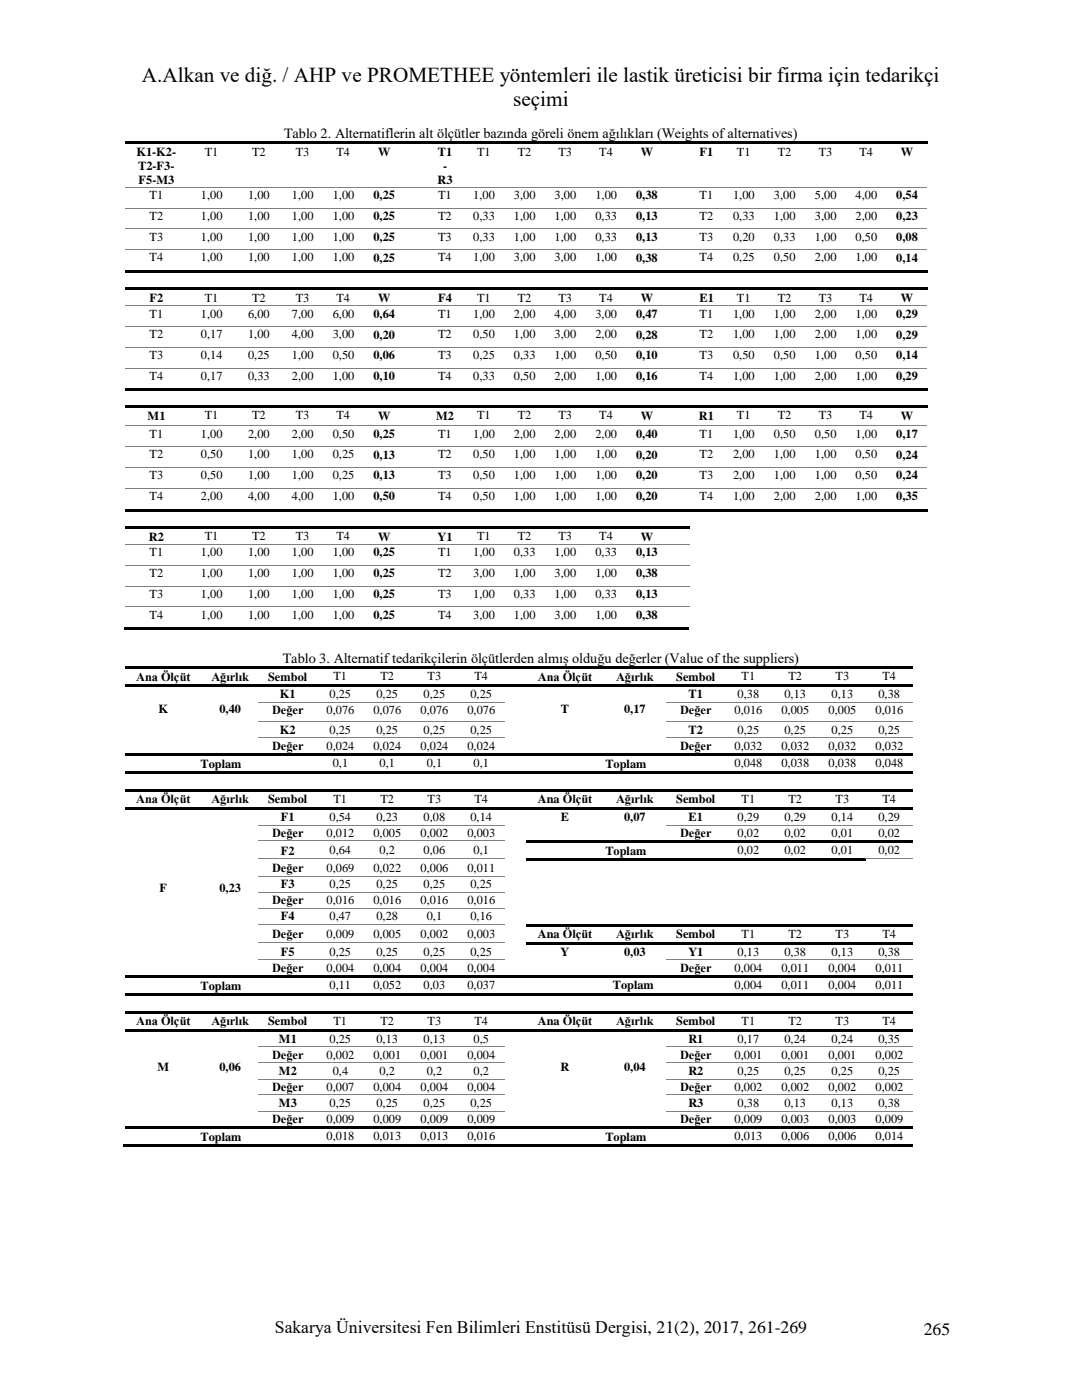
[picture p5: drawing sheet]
<svg xmlns="http://www.w3.org/2000/svg" width="216mm" height="279mm" viewBox="0 0 216 279" stroke-linecap="round" stroke-linejoin="round" font-family="sans-serif">
<defs><g id="words">
<g font-size="4.2">
<text x="28.3" y="16.3">A.Alkan ve diğ. / AHP ve PROMETHEE yöntemleri ile lastik üreticisi bir firma için tedarikçi</text>
<text x="102.4" y="21.2">seçimi</text>
</g>
<g font-size="3.5">
<text x="54.9" y="266.1">Sakarya Üniversitesi Fen Bilimleri Enstitüsü Dergisi, 21(2), 2017, 261-269</text>
<text x="184.3" y="266.3">265</text>
</g>
<g font-size="2.8">
<text x="56.7" y="27.5">Tablo 2. Alternatiflerin alt ölçütler bazında göreli önem ağılıkları (Weights of alternatives)</text>
<text x="56.4" y="132.3">Tablo 3. Alternatif tedarikçilerin ölçütlerden almış olduğu değerler (Value of the suppliers)</text>
</g>
<g font-size="2.5">
<text x="27.2" y="31.1">K1-K2-</text>
<text x="27.6" y="33.9">T2-F3-</text>
<text x="40.9" y="31">T1</text>
<text x="50.3" y="31">T2</text>
<text x="59" y="31">T3</text>
<text x="67.2" y="31">T4</text>
<text x="75.5" y="31.1">W</text>
<text x="87.4" y="31.1">T1</text>
<text x="88.4" y="33.9">-</text>
<text x="95.2" y="31">T1</text>
<text x="103.3" y="31">T2</text>
<text x="111.4" y="31">T3</text>
<text x="119.6" y="31">T4</text>
<text x="127.9" y="31.1">W</text>
<text x="139.6" y="31.1">F1</text>
<text x="147" y="31">T1</text>
<text x="155.2" y="31">T2</text>
<text x="163.4" y="31">T3</text>
<text x="171.5" y="31">T4</text>
<text x="179.8" y="31.1">W</text>
<text x="27.7" y="36.8">F5-M3</text>
<text x="29.9" y="39.7">T1</text>
<text x="40.1" y="39.7">1,00</text>
<text x="49.5" y="39.7">1,00</text>
<text x="58.3" y="39.7">1,00</text>
<text x="66.4" y="39.7">1,00</text>
<text x="74.5" y="39.8">0,25</text>
<text x="87.3" y="36.8">R3</text>
<text x="87.4" y="39.7">T1</text>
<text x="94.4" y="39.7">1,00</text>
<text x="102.5" y="39.7">3,00</text>
<text x="110.7" y="39.7">3,00</text>
<text x="118.8" y="39.7">1,00</text>
<text x="126.9" y="39.8">0,38</text>
<text x="139.6" y="39.7">T1</text>
<text x="146.3" y="39.7">1,00</text>
<text x="154.4" y="39.7">3,00</text>
<text x="162.6" y="39.7">5,00</text>
<text x="170.7" y="39.7">4,00</text>
<text x="178.9" y="39.8">0,54</text>
<text x="29.9" y="43.9">T2</text>
<text x="40.1" y="43.9">1,00</text>
<text x="49.5" y="43.9">1,00</text>
<text x="58.3" y="43.9">1,00</text>
<text x="66.4" y="43.9">1,00</text>
<text x="74.5" y="43.9">0,25</text>
<text x="87.4" y="43.9">T2</text>
<text x="94.4" y="43.9">0,33</text>
<text x="102.5" y="43.9">1,00</text>
<text x="110.7" y="43.9">1,00</text>
<text x="118.8" y="43.9">0,33</text>
<text x="126.9" y="43.9">0,13</text>
<text x="139.6" y="43.9">T2</text>
<text x="146.3" y="43.9">0,33</text>
<text x="154.4" y="43.9">1,00</text>
<text x="162.6" y="43.9">3,00</text>
<text x="170.7" y="43.9">2,00</text>
<text x="178.9" y="43.9">0,23</text>
<text x="29.9" y="48">T3</text>
<text x="29.9" y="52.2">T4</text>
<text x="40.1" y="48">1,00</text>
<text x="40.1" y="52.2">1,00</text>
<text x="49.5" y="48">1,00</text>
<text x="49.5" y="52.2">1,00</text>
<text x="58.3" y="48">1,00</text>
<text x="58.3" y="52.2">1,00</text>
<text x="66.4" y="48">1,00</text>
<text x="66.4" y="52.2">1,00</text>
<text x="74.5" y="48.1">0,25</text>
<text x="74.5" y="52.2">0,25</text>
<text x="87.4" y="48">T3</text>
<text x="87.4" y="52.2">T4</text>
<text x="94.4" y="48">0,33</text>
<text x="94.4" y="52.2">1,00</text>
<text x="102.5" y="48">1,00</text>
<text x="102.5" y="52.2">3,00</text>
<text x="110.7" y="48">1,00</text>
<text x="110.7" y="52.2">3,00</text>
<text x="118.8" y="48">0,33</text>
<text x="118.8" y="52.2">1,00</text>
<text x="126.9" y="48.1">0,13</text>
<text x="126.9" y="52.2">0,38</text>
<text x="139.6" y="48">T3</text>
<text x="139.6" y="52.2">T4</text>
<text x="146.3" y="48">0,20</text>
<text x="146.3" y="52.2">0,25</text>
<text x="154.4" y="48">0,33</text>
<text x="154.4" y="52.2">0,50</text>
<text x="162.6" y="48">1,00</text>
<text x="162.6" y="52.2">2,00</text>
<text x="170.7" y="48">0,50</text>
<text x="170.7" y="52.2">1,00</text>
<text x="178.9" y="48.1">0,08</text>
<text x="178.9" y="52.2">0,14</text>
<text x="29.9" y="60.2">F2</text>
<text x="29.9" y="63.4">T1</text>
<text x="40.1" y="63.4">1,00</text>
<text x="40.9" y="60.2">T1</text>
<text x="49.5" y="63.4">6,00</text>
<text x="50.3" y="60.2">T2</text>
<text x="58.3" y="63.4">7,00</text>
<text x="59" y="60.2">T3</text>
<text x="66.4" y="63.4">6,00</text>
<text x="67.2" y="60.2">T4</text>
<text x="74.5" y="63.4">0,64</text>
<text x="75.5" y="60.2">W</text>
<text x="87.4" y="60.2">F4</text>
<text x="87.4" y="63.4">T1</text>
<text x="94.4" y="63.4">1,00</text>
<text x="95.2" y="60.2">T1</text>
<text x="102.5" y="63.4">2,00</text>
<text x="103.3" y="60.2">T2</text>
<text x="110.7" y="63.4">4,00</text>
<text x="111.4" y="60.2">T3</text>
<text x="118.8" y="63.4">3,00</text>
<text x="119.6" y="60.2">T4</text>
<text x="126.9" y="63.4">0,47</text>
<text x="127.9" y="60.2">W</text>
<text x="139.6" y="60.2">E1</text>
<text x="139.6" y="63.4">T1</text>
<text x="146.3" y="63.4">1,00</text>
<text x="147" y="60.2">T1</text>
<text x="154.4" y="63.4">1,00</text>
<text x="155.2" y="60.2">T2</text>
<text x="162.6" y="63.4">2,00</text>
<text x="163.4" y="60.2">T3</text>
<text x="170.7" y="63.4">1,00</text>
<text x="171.5" y="60.2">T4</text>
<text x="178.9" y="63.4">0,29</text>
<text x="179.8" y="60.2">W</text>
<text x="29.9" y="67.5">T2</text>
<text x="29.9" y="71.7">T3</text>
<text x="40.1" y="67.5">0,17</text>
<text x="40.1" y="71.7">0,14</text>
<text x="49.5" y="67.5">1,00</text>
<text x="49.5" y="71.7">0,25</text>
<text x="58.3" y="67.5">4,00</text>
<text x="58.3" y="71.7">1,00</text>
<text x="66.4" y="67.5">3,00</text>
<text x="66.4" y="71.7">0,50</text>
<text x="74.5" y="67.6">0,20</text>
<text x="74.5" y="71.7">0,06</text>
<text x="87.4" y="67.5">T2</text>
<text x="87.4" y="71.7">T3</text>
<text x="94.4" y="67.5">0,50</text>
<text x="94.4" y="71.7">0,25</text>
<text x="102.5" y="67.5">1,00</text>
<text x="102.5" y="71.7">0,33</text>
<text x="110.7" y="67.5">3,00</text>
<text x="110.7" y="71.7">1,00</text>
<text x="118.8" y="67.5">2,00</text>
<text x="118.8" y="71.7">0,50</text>
<text x="126.9" y="67.6">0,28</text>
<text x="126.9" y="71.7">0,10</text>
<text x="139.6" y="67.5">T2</text>
<text x="139.6" y="71.7">T3</text>
<text x="146.3" y="67.5">1,00</text>
<text x="146.3" y="71.7">0,50</text>
<text x="154.4" y="67.5">1,00</text>
<text x="154.4" y="71.7">0,50</text>
<text x="162.6" y="67.5">2,00</text>
<text x="162.6" y="71.7">1,00</text>
<text x="170.7" y="67.5">1,00</text>
<text x="170.7" y="71.7">0,50</text>
<text x="178.9" y="67.6">0,29</text>
<text x="178.9" y="71.7">0,14</text>
<text x="29.9" y="75.8">T4</text>
<text x="40.1" y="75.8">0,17</text>
<text x="49.5" y="75.8">0,33</text>
<text x="58.3" y="75.8">2,00</text>
<text x="66.4" y="75.8">1,00</text>
<text x="74.5" y="75.9">0,10</text>
<text x="87.4" y="75.8">T4</text>
<text x="94.4" y="75.8">0,33</text>
<text x="102.5" y="75.8">0,50</text>
<text x="110.7" y="75.8">2,00</text>
<text x="118.8" y="75.8">1,00</text>
<text x="126.9" y="75.9">0,16</text>
<text x="139.6" y="75.8">T4</text>
<text x="146.3" y="75.8">1,00</text>
<text x="154.4" y="75.8">1,00</text>
<text x="162.6" y="75.8">2,00</text>
<text x="170.7" y="75.8">1,00</text>
<text x="178.9" y="75.9">0,29</text>
<text x="29.4" y="83.7">M1</text>
<text x="40.9" y="83.7">T1</text>
<text x="50.3" y="83.7">T2</text>
<text x="59" y="83.7">T3</text>
<text x="67.2" y="83.7">T4</text>
<text x="75.5" y="83.7">W</text>
<text x="87" y="83.7">M2</text>
<text x="95.2" y="83.7">T1</text>
<text x="103.3" y="83.7">T2</text>
<text x="111.4" y="83.7">T3</text>
<text x="119.6" y="83.7">T4</text>
<text x="127.9" y="83.7">W</text>
<text x="139.5" y="83.7">R1</text>
<text x="147" y="83.7">T1</text>
<text x="155.2" y="83.7">T2</text>
<text x="163.4" y="83.7">T3</text>
<text x="171.5" y="83.7">T4</text>
<text x="179.8" y="83.7">W</text>
<text x="29.9" y="87.4">T1</text>
<text x="40.1" y="87.4">1,00</text>
<text x="49.5" y="87.4">2,00</text>
<text x="58.3" y="87.4">2,00</text>
<text x="66.4" y="87.4">0,50</text>
<text x="74.5" y="87.4">0,25</text>
<text x="87.4" y="87.4">T1</text>
<text x="94.4" y="87.4">1,00</text>
<text x="102.5" y="87.4">2,00</text>
<text x="110.7" y="87.4">2,00</text>
<text x="118.8" y="87.4">2,00</text>
<text x="126.9" y="87.4">0,40</text>
<text x="139.6" y="87.4">T1</text>
<text x="146.3" y="87.4">1,00</text>
<text x="154.4" y="87.4">0,50</text>
<text x="162.6" y="87.4">0,50</text>
<text x="170.7" y="87.4">1,00</text>
<text x="178.9" y="87.4">0,17</text>
<text x="29.9" y="91.5">T2</text>
<text x="29.9" y="95.6">T3</text>
<text x="40.1" y="91.5">0,50</text>
<text x="40.1" y="95.6">0,50</text>
<text x="49.5" y="91.5">1,00</text>
<text x="49.5" y="95.6">1,00</text>
<text x="58.3" y="91.5">1,00</text>
<text x="58.3" y="95.6">1,00</text>
<text x="66.4" y="91.5">0,25</text>
<text x="66.4" y="95.6">0,25</text>
<text x="74.5" y="91.5">0,13</text>
<text x="74.5" y="95.7">0,13</text>
<text x="87.4" y="91.5">T2</text>
<text x="87.4" y="95.6">T3</text>
<text x="94.4" y="91.5">0,50</text>
<text x="94.4" y="95.6">0,50</text>
<text x="102.5" y="91.5">1,00</text>
<text x="102.5" y="95.6">1,00</text>
<text x="110.7" y="91.5">1,00</text>
<text x="110.7" y="95.6">1,00</text>
<text x="118.8" y="91.5">1,00</text>
<text x="118.8" y="95.6">1,00</text>
<text x="126.9" y="91.5">0,20</text>
<text x="126.9" y="95.7">0,20</text>
<text x="139.6" y="91.5">T2</text>
<text x="139.6" y="95.6">T3</text>
<text x="146.3" y="91.5">2,00</text>
<text x="146.3" y="95.6">2,00</text>
<text x="154.4" y="91.5">1,00</text>
<text x="154.4" y="95.6">1,00</text>
<text x="162.6" y="91.5">1,00</text>
<text x="162.6" y="95.6">1,00</text>
<text x="170.7" y="91.5">0,50</text>
<text x="170.7" y="95.6">0,50</text>
<text x="178.9" y="91.5">0,24</text>
<text x="178.9" y="95.7">0,24</text>
<text x="29.9" y="99.8">T4</text>
<text x="40.1" y="99.8">2,00</text>
<text x="49.5" y="99.8">4,00</text>
<text x="58.3" y="99.8">4,00</text>
<text x="66.4" y="99.8">1,00</text>
<text x="74.5" y="99.8">0,50</text>
<text x="87.4" y="99.8">T4</text>
<text x="94.4" y="99.8">0,50</text>
<text x="102.5" y="99.8">1,00</text>
<text x="110.7" y="99.8">1,00</text>
<text x="118.8" y="99.8">1,00</text>
<text x="126.9" y="99.8">0,20</text>
<text x="139.6" y="99.8">T4</text>
<text x="146.3" y="99.8">1,00</text>
<text x="154.4" y="99.8">2,00</text>
<text x="162.6" y="99.8">2,00</text>
<text x="170.7" y="99.8">1,00</text>
<text x="178.9" y="99.8">0,35</text>
<text x="29.7" y="107.9">R2</text>
<text x="40.9" y="107.8">T1</text>
<text x="50.3" y="107.8">T2</text>
<text x="59" y="107.8">T3</text>
<text x="67.2" y="107.8">T4</text>
<text x="75.5" y="107.9">W</text>
<text x="87.3" y="107.9">Y1</text>
<text x="95.2" y="107.8">T1</text>
<text x="103.3" y="107.8">T2</text>
<text x="111.4" y="107.8">T3</text>
<text x="119.6" y="107.8">T4</text>
<text x="127.9" y="107.9">W</text>
<text x="29.9" y="111">T1</text>
<text x="40.1" y="111">1,00</text>
<text x="49.5" y="111">1,00</text>
<text x="58.3" y="111">1,00</text>
<text x="66.4" y="111">1,00</text>
<text x="74.5" y="111.1">0,25</text>
<text x="87.4" y="111">T1</text>
<text x="94.4" y="111">1,00</text>
<text x="102.5" y="111">0,33</text>
<text x="110.7" y="111">1,00</text>
<text x="118.8" y="111">0,33</text>
<text x="126.9" y="111.1">0,13</text>
<text x="29.9" y="115.2">T2</text>
<text x="29.9" y="119.3">T3</text>
<text x="40.1" y="115.2">1,00</text>
<text x="40.1" y="119.3">1,00</text>
<text x="49.5" y="115.2">1,00</text>
<text x="49.5" y="119.3">1,00</text>
<text x="58.3" y="115.2">1,00</text>
<text x="58.3" y="119.3">1,00</text>
<text x="66.4" y="115.2">1,00</text>
<text x="66.4" y="119.3">1,00</text>
<text x="74.5" y="115.2">0,25</text>
<text x="74.5" y="119.4">0,25</text>
<text x="87.4" y="115.2">T2</text>
<text x="87.4" y="119.3">T3</text>
<text x="94.4" y="115.2">3,00</text>
<text x="94.4" y="119.3">1,00</text>
<text x="102.5" y="115.2">1,00</text>
<text x="102.5" y="119.3">0,33</text>
<text x="110.7" y="115.2">3,00</text>
<text x="110.7" y="119.3">1,00</text>
<text x="118.8" y="115.2">1,00</text>
<text x="118.8" y="119.3">0,33</text>
<text x="126.9" y="115.2">0,38</text>
<text x="126.9" y="119.4">0,13</text>
<text x="29.9" y="123.5">T4</text>
<text x="40.1" y="123.5">1,00</text>
<text x="49.5" y="123.5">1,00</text>
<text x="58.3" y="123.5">1,00</text>
<text x="66.4" y="123.5">1,00</text>
<text x="74.5" y="123.5">0,25</text>
<text x="87.4" y="123.5">T4</text>
<text x="94.4" y="123.5">3,00</text>
<text x="102.5" y="123.5">1,00</text>
<text x="110.7" y="123.5">3,00</text>
<text x="118.8" y="123.5">1,00</text>
<text x="126.9" y="123.5">0,38</text>
<text x="27.1" y="135.8">Ana Ölçüt</text>
<text x="42.2" y="135.8">Ağırlık</text>
<text x="53.5" y="135.8">Sembol</text>
<text x="66.6" y="135.8">T1</text>
<text x="75.9" y="135.8">T2</text>
<text x="85.3" y="135.8">T3</text>
<text x="94.7" y="135.8">T4</text>
<text x="107.3" y="135.8">Ana Ölçüt</text>
<text x="122.9" y="135.8">Ağırlık</text>
<text x="134.9" y="135.8">Sembol</text>
<text x="148" y="135.8">T1</text>
<text x="157.3" y="135.8">T2</text>
<text x="166.7" y="135.8">T3</text>
<text x="176.1" y="135.8">T4</text>
<text x="31.6" y="142.2">K</text>
<text x="43.8" y="142.2">0,40</text>
<text x="54.3" y="142.6">Değer</text>
<text x="55.8" y="139.4">K1</text>
<text x="65.2" y="142.5">0,076</text>
<text x="65.8" y="139.3">0,25</text>
<text x="74.5" y="142.5">0,076</text>
<text x="75.1" y="139.3">0,25</text>
<text x="83.9" y="142.5">0,076</text>
<text x="84.5" y="139.3">0,25</text>
<text x="93.3" y="142.5">0,076</text>
<text x="93.9" y="139.3">0,25</text>
<text x="111.9" y="142.2">T</text>
<text x="124.5" y="142.2">0,17</text>
<text x="135.7" y="142.6">Değer</text>
<text x="137.4" y="139.4">T1</text>
<text x="146.6" y="142.5">0,016</text>
<text x="147.2" y="139.3">0,38</text>
<text x="155.9" y="142.5">0,005</text>
<text x="156.5" y="139.3">0,13</text>
<text x="165.3" y="142.5">0,005</text>
<text x="165.9" y="139.3">0,13</text>
<text x="174.7" y="142.5">0,016</text>
<text x="175.3" y="139.3">0,38</text>
<text x="54.3" y="149.6">Değer</text>
<text x="55.8" y="146.5">K2</text>
<text x="65.2" y="149.6">0,024</text>
<text x="65.8" y="146.4">0,25</text>
<text x="74.5" y="149.6">0,024</text>
<text x="75.1" y="146.4">0,25</text>
<text x="83.9" y="149.6">0,024</text>
<text x="84.5" y="146.4">0,25</text>
<text x="93.3" y="149.6">0,024</text>
<text x="93.9" y="146.4">0,25</text>
<text x="135.7" y="149.6">Değer</text>
<text x="137.4" y="146.5">T2</text>
<text x="146.6" y="149.6">0,032</text>
<text x="147.2" y="146.4">0,25</text>
<text x="155.9" y="149.6">0,032</text>
<text x="156.5" y="146.4">0,25</text>
<text x="165.3" y="149.6">0,032</text>
<text x="165.9" y="146.4">0,25</text>
<text x="174.7" y="149.6">0,032</text>
<text x="175.3" y="146.4">0,25</text>
<text x="40" y="153.2">Toplam</text>
<text x="66.4" y="153.1">0,1</text>
<text x="75.8" y="153.1">0,1</text>
<text x="85.1" y="153.1">0,1</text>
<text x="94.5" y="153.1">0,1</text>
<text x="120.8" y="153.2">Toplam</text>
<text x="146.6" y="153.1">0,048</text>
<text x="155.9" y="153.1">0,038</text>
<text x="165.3" y="153.1">0,038</text>
<text x="174.7" y="153.1">0,048</text>
<text x="27.1" y="160.3">Ana Ölçüt</text>
<text x="42.2" y="160.3">Ağırlık</text>
<text x="53.5" y="160.3">Sembol</text>
<text x="66.6" y="160.3">T1</text>
<text x="75.9" y="160.3">T2</text>
<text x="85.3" y="160.3">T3</text>
<text x="94.7" y="160.3">T4</text>
<text x="107.3" y="160.3">Ana Ölçüt</text>
<text x="122.9" y="160.3">Ağırlık</text>
<text x="134.9" y="160.3">Sembol</text>
<text x="148" y="160.3">T1</text>
<text x="157.3" y="160.3">T2</text>
<text x="166.7" y="160.3">T3</text>
<text x="176.1" y="160.3">T4</text>
<text x="54.3" y="167">Değer</text>
<text x="56.1" y="163.8">F1</text>
<text x="65.2" y="167">0,012</text>
<text x="65.8" y="163.8">0,54</text>
<text x="74.5" y="167">0,005</text>
<text x="75.1" y="163.8">0,23</text>
<text x="83.9" y="167">0,002</text>
<text x="84.5" y="163.8">0,08</text>
<text x="93.3" y="167">0,003</text>
<text x="93.9" y="163.8">0,14</text>
<text x="111.9" y="163.8">E</text>
<text x="124.5" y="163.8">0,07</text>
<text x="135.7" y="167">Değer</text>
<text x="137.4" y="163.8">E1</text>
<text x="147.2" y="163.8">0,29</text>
<text x="147.2" y="167">0,02</text>
<text x="156.5" y="163.8">0,29</text>
<text x="156.5" y="167">0,02</text>
<text x="165.9" y="163.8">0,14</text>
<text x="165.9" y="167">0,01</text>
<text x="175.3" y="163.8">0,29</text>
<text x="175.3" y="167">0,02</text>
<text x="56.1" y="170.5">F2</text>
<text x="65.8" y="170.5">0,64</text>
<text x="75.8" y="170.5">0,2</text>
<text x="84.5" y="170.5">0,06</text>
<text x="94.5" y="170.5">0,1</text>
<text x="120.8" y="170.5">Toplam</text>
<text x="147.2" y="170.5">0,02</text>
<text x="156.5" y="170.5">0,02</text>
<text x="165.9" y="170.5">0,01</text>
<text x="175.3" y="170.5">0,02</text>
<text x="31.8" y="178">F</text>
<text x="43.8" y="178">0,23</text>
<text x="54.3" y="174.1">Değer</text>
<text x="56.1" y="177.3">F3</text>
<text x="65.2" y="174.1">0,069</text>
<text x="65.8" y="177.2">0,25</text>
<text x="74.5" y="174.1">0,022</text>
<text x="75.1" y="177.2">0,25</text>
<text x="83.9" y="174.1">0,006</text>
<text x="84.5" y="177.2">0,25</text>
<text x="93.3" y="174.1">0,011</text>
<text x="93.9" y="177.2">0,25</text>
<text x="54.3" y="180.5">Değer</text>
<text x="56.1" y="183.7">F4</text>
<text x="65.2" y="180.4">0,016</text>
<text x="65.8" y="183.6">0,47</text>
<text x="74.5" y="180.4">0,016</text>
<text x="75.1" y="183.6">0,28</text>
<text x="83.9" y="180.4">0,016</text>
<text x="85.1" y="183.6">0,1</text>
<text x="93.3" y="180.4">0,016</text>
<text x="93.9" y="183.6">0,16</text>
<text x="54.3" y="187.2">Değer</text>
<text x="56.1" y="190.8">F5</text>
<text x="65.2" y="187.2">0,009</text>
<text x="65.8" y="190.7">0,25</text>
<text x="74.5" y="187.2">0,005</text>
<text x="75.1" y="190.7">0,25</text>
<text x="83.9" y="187.2">0,002</text>
<text x="84.5" y="190.7">0,25</text>
<text x="93.3" y="187.2">0,003</text>
<text x="93.9" y="190.7">0,25</text>
<text x="107.3" y="187.2">Ana Ölçüt</text>
<text x="111.9" y="190.8">Y</text>
<text x="122.9" y="187.2">Ağırlık</text>
<text x="124.5" y="190.8">0,03</text>
<text x="134.9" y="187.2">Sembol</text>
<text x="137.4" y="190.8">Y1</text>
<text x="147.2" y="190.7">0,13</text>
<text x="148" y="187.2">T1</text>
<text x="156.5" y="190.7">0,38</text>
<text x="157.3" y="187.2">T2</text>
<text x="165.9" y="190.7">0,13</text>
<text x="166.7" y="187.2">T3</text>
<text x="175.3" y="190.7">0,38</text>
<text x="176.1" y="187.2">T4</text>
<text x="40" y="197.5">Toplam</text>
<text x="54.3" y="194">Değer</text>
<text x="65.2" y="193.9">0,004</text>
<text x="65.8" y="197.5">0,11</text>
<text x="74.5" y="193.9">0,004</text>
<text x="74.5" y="197.5">0,052</text>
<text x="83.9" y="193.9">0,004</text>
<text x="84.5" y="197.5">0,03</text>
<text x="93.3" y="193.9">0,004</text>
<text x="93.3" y="197.5">0,037</text>
<text x="122.3" y="197.5">Toplam</text>
<text x="135.7" y="194">Değer</text>
<text x="146.6" y="193.9">0,004</text>
<text x="146.6" y="197.5">0,004</text>
<text x="155.9" y="193.9">0,011</text>
<text x="155.9" y="197.5">0,011</text>
<text x="165.3" y="193.9">0,004</text>
<text x="165.3" y="197.5">0,004</text>
<text x="174.7" y="193.9">0,011</text>
<text x="174.7" y="197.5">0,011</text>
<text x="27.1" y="204.6">Ana Ölçüt</text>
<text x="42.2" y="204.6">Ağırlık</text>
<text x="53.5" y="204.6">Sembol</text>
<text x="55.6" y="208.1">M1</text>
<text x="65.8" y="208.1">0,25</text>
<text x="66.6" y="204.5">T1</text>
<text x="75.1" y="208.1">0,13</text>
<text x="75.9" y="204.5">T2</text>
<text x="84.5" y="208.1">0,13</text>
<text x="85.3" y="204.5">T3</text>
<text x="94.5" y="208.1">0,5</text>
<text x="94.7" y="204.5">T4</text>
<text x="107.3" y="204.6">Ana Ölçüt</text>
<text x="122.9" y="204.6">Ağırlık</text>
<text x="134.9" y="204.6">Sembol</text>
<text x="137.4" y="208.1">R1</text>
<text x="147.2" y="208.1">0,17</text>
<text x="148" y="204.5">T1</text>
<text x="156.5" y="208.1">0,24</text>
<text x="157.3" y="204.5">T2</text>
<text x="165.9" y="208.1">0,24</text>
<text x="166.7" y="204.5">T3</text>
<text x="175.3" y="208.1">0,35</text>
<text x="176.1" y="204.5">T4</text>
<text x="31.4" y="213.8">M</text>
<text x="43.8" y="213.8">0,06</text>
<text x="54.3" y="211.3">Değer</text>
<text x="55.6" y="214.5">M2</text>
<text x="65.2" y="211.3">0,002</text>
<text x="66.4" y="214.5">0,4</text>
<text x="74.5" y="211.3">0,001</text>
<text x="75.8" y="214.5">0,2</text>
<text x="83.9" y="211.3">0,001</text>
<text x="85.1" y="214.5">0,2</text>
<text x="93.3" y="211.3">0,004</text>
<text x="94.5" y="214.5">0,2</text>
<text x="111.9" y="213.8">R</text>
<text x="124.5" y="213.8">0,04</text>
<text x="135.7" y="211.3">Değer</text>
<text x="137.4" y="214.5">R2</text>
<text x="146.6" y="211.3">0,001</text>
<text x="147.2" y="214.5">0,25</text>
<text x="155.9" y="211.3">0,001</text>
<text x="156.5" y="214.5">0,25</text>
<text x="165.3" y="211.3">0,001</text>
<text x="165.9" y="214.5">0,25</text>
<text x="174.7" y="211.3">0,002</text>
<text x="175.3" y="214.5">0,25</text>
<text x="54.3" y="217.7">Değer</text>
<text x="55.6" y="220.9">M3</text>
<text x="65.2" y="217.7">0,007</text>
<text x="65.8" y="220.8">0,25</text>
<text x="74.5" y="217.7">0,004</text>
<text x="75.1" y="220.8">0,25</text>
<text x="83.9" y="217.7">0,004</text>
<text x="84.5" y="220.8">0,25</text>
<text x="93.3" y="217.7">0,004</text>
<text x="93.9" y="220.8">0,25</text>
<text x="135.7" y="217.7">Değer</text>
<text x="137.4" y="220.9">R3</text>
<text x="146.6" y="217.7">0,002</text>
<text x="147.2" y="220.8">0,38</text>
<text x="155.9" y="217.7">0,002</text>
<text x="156.5" y="220.8">0,13</text>
<text x="165.3" y="217.7">0,002</text>
<text x="165.9" y="220.8">0,13</text>
<text x="174.7" y="217.7">0,002</text>
<text x="175.3" y="220.8">0,38</text>
<text x="40" y="227.6">Toplam</text>
<text x="54.3" y="224.1">Değer</text>
<text x="65.2" y="224.1">0,009</text>
<text x="65.2" y="227.6">0,018</text>
<text x="74.5" y="224.1">0,009</text>
<text x="74.5" y="227.6">0,013</text>
<text x="83.9" y="224.1">0,009</text>
<text x="83.9" y="227.6">0,013</text>
<text x="93.3" y="224.1">0,009</text>
<text x="93.3" y="227.6">0,016</text>
<text x="120.8" y="227.6">Toplam</text>
<text x="135.7" y="224.1">Değer</text>
<text x="146.6" y="224.1">0,009</text>
<text x="146.6" y="227.6">0,013</text>
<text x="155.9" y="224.1">0,003</text>
<text x="155.9" y="227.6">0,006</text>
<text x="165.3" y="224.1">0,003</text>
<text x="165.3" y="227.6">0,006</text>
<text x="174.7" y="224.1">0,009</text>
<text x="174.7" y="227.6">0,014</text>
</g>
</g></defs>
<g fill="#000">
<path d="M25 28.2h12.5v.6h-12.5z" fill-rule="evenodd"/>
<path d="M37.5 28.2h.5v.6h-.5z" fill-rule="evenodd"/>
<path d="M38 28.2h9v.6h-9z" fill-rule="evenodd"/>
<path d="M47 28.2h.5v.6h-.5z" fill-rule="evenodd"/>
<path d="M47.5 28.2h8.8v.6h-8.8z" fill-rule="evenodd"/>
<path d="M56.3 28.2h.5v.6h-.5z" fill-rule="evenodd"/>
<path d="M56.8 28.2h7.7v.6h-7.7z" fill-rule="evenodd"/>
<path d="M64.5 28.2h.5v.6h-.5z" fill-rule="evenodd"/>
<path d="M65 28.2h7.6v.6h-7.6z" fill-rule="evenodd"/>
<path d="M72.6 28.2h.5v.6h-.5z" fill-rule="evenodd"/>
<path d="M73.1 28.2h7.6v.6h-7.6z" fill-rule="evenodd"/>
<path d="M80.7 28.2h.6v.6h-.6z" fill-rule="evenodd"/>
<path d="M81.3 28.2h3.8v.6h-3.8z" fill-rule="evenodd"/>
<path d="M85.1 28.2h.5v.6h-.5z" fill-rule="evenodd"/>
<path d="M85.6 28.2h6.9v.6h-6.9z" fill-rule="evenodd"/>
<path d="M92.5 28.2h.5v.6h-.5z" fill-rule="evenodd"/>
<path d="M93 28.2h7.6v.6h-7.6z" fill-rule="evenodd"/>
<path d="M100.6 28.2h.6v.6h-.6z" fill-rule="evenodd"/>
<path d="M101.2 28.2h7.6v.6h-7.6z" fill-rule="evenodd"/>
<path d="M108.8 28.2h.5v.6h-.5z" fill-rule="evenodd"/>
<path d="M109.3 28.2h7.6v.6h-7.6z" fill-rule="evenodd"/>
<path d="M116.9 28.2h.5v.6h-.5z" fill-rule="evenodd"/>
<path d="M117.4 28.2h7.6v.6h-7.6z" fill-rule="evenodd"/>
<path d="M125 28.2h.5v.6h-.5z" fill-rule="evenodd"/>
<path d="M125.5 28.2h7.7v.6h-7.7z" fill-rule="evenodd"/>
<path d="M133.2 28.2h.5v.6h-.5z" fill-rule="evenodd"/>
<path d="M133.7 28.2h3.8v.6h-3.8z" fill-rule="evenodd"/>
<path d="M137.5 28.2h.5v.6h-.5z" fill-rule="evenodd"/>
<path d="M138 28.2h6.4v.6h-6.4z" fill-rule="evenodd"/>
<path d="M144.4 28.2h.5v.6h-.5z" fill-rule="evenodd"/>
<path d="M144.9 28.2h7.6v.6h-7.6z" fill-rule="evenodd"/>
<path d="M152.5 28.2h.5v.6h-.5z" fill-rule="evenodd"/>
<path d="M153 28.2h7.6v.6h-7.6z" fill-rule="evenodd"/>
<path d="M160.6 28.2h.6v.6h-.6z" fill-rule="evenodd"/>
<path d="M161.2 28.2h7.6v.6h-7.6z" fill-rule="evenodd"/>
<path d="M168.8 28.2h.5v.6h-.5z" fill-rule="evenodd"/>
<path d="M169.3 28.2h7.6v.6h-7.6z" fill-rule="evenodd"/>
<path d="M176.9 28.2h.5v.6h-.5z" fill-rule="evenodd"/>
<path d="M177.4 28.2h7.6v.6h-7.6z" fill-rule="evenodd"/>
</g>
<path d="M25 37.4h12.5" fill="none" stroke="#7f7f7f" stroke-width=".2"/>
<path d="M37.5 37.3h.1v.2h-.1z" fill-rule="evenodd" fill="#7f7f7f"/>
<path d="M37.6 37.4h9.4" fill="none" stroke="#7f7f7f" stroke-width=".2"/>
<path d="M47 37.3h.1v.2h-.1z" fill-rule="evenodd" fill="#7f7f7f"/>
<path d="M47.1 37.4h9.2" fill="none" stroke="#7f7f7f" stroke-width=".2"/>
<path d="M56.3 37.3h.2v.2h-.2z" fill-rule="evenodd" fill="#7f7f7f"/>
<path d="M56.5 37.4h8" fill="none" stroke="#7f7f7f" stroke-width=".2"/>
<path d="M64.5 37.3h.2v.2h-.2z" fill-rule="evenodd" fill="#7f7f7f"/>
<path d="M64.7 37.4h7.9" fill="none" stroke="#7f7f7f" stroke-width=".2"/>
<path d="M72.6 37.3h.2v.2h-.2z" fill-rule="evenodd" fill="#7f7f7f"/>
<path d="M72.8 37.4h7.9" fill="none" stroke="#7f7f7f" stroke-width=".2"/>
<path d="M80.7 37.3h.2v.2h-.2z" fill-rule="evenodd" fill="#7f7f7f"/>
<path d="M80.9 37.4h4.2" fill="none" stroke="#7f7f7f" stroke-width=".2"/>
<path d="M85.1 37.3h.2v.2h-.2z" fill-rule="evenodd" fill="#7f7f7f"/>
<path d="M85.3 37.4h7.2" fill="none" stroke="#7f7f7f" stroke-width=".2"/>
<path d="M92.5 37.3h.2v.2h-.2z" fill-rule="evenodd" fill="#7f7f7f"/>
<path d="M92.7 37.4h7.9" fill="none" stroke="#7f7f7f" stroke-width=".2"/>
<path d="M100.6 37.3h.2v.2h-.2z" fill-rule="evenodd" fill="#7f7f7f"/>
<path d="M100.8 37.4h8" fill="none" stroke="#7f7f7f" stroke-width=".2"/>
<path d="M108.8 37.3h.1v.2h-.1z" fill-rule="evenodd" fill="#7f7f7f"/>
<path d="M108.9 37.4h8" fill="none" stroke="#7f7f7f" stroke-width=".2"/>
<path d="M116.9 37.3h.2v.2h-.2z" fill-rule="evenodd" fill="#7f7f7f"/>
<path d="M117.1 37.4h7.9" fill="none" stroke="#7f7f7f" stroke-width=".2"/>
<path d="M125 37.3h.2v.2h-.2z" fill-rule="evenodd" fill="#7f7f7f"/>
<path d="M125.2 37.4h8" fill="none" stroke="#7f7f7f" stroke-width=".2"/>
<path d="M133.2 37.3h.1v.2h-.1z" fill-rule="evenodd" fill="#7f7f7f"/>
<path d="M133.3 37.4h4.2" fill="none" stroke="#7f7f7f" stroke-width=".2"/>
<path d="M137.5 37.3h.2v.2h-.2z" fill-rule="evenodd" fill="#7f7f7f"/>
<path d="M137.7 37.4h6.7" fill="none" stroke="#7f7f7f" stroke-width=".2"/>
<path d="M144.4 37.3h.2v.2h-.2z" fill-rule="evenodd" fill="#7f7f7f"/>
<path d="M144.6 37.4h7.9" fill="none" stroke="#7f7f7f" stroke-width=".2"/>
<path d="M152.5 37.3h.2v.2h-.2z" fill-rule="evenodd" fill="#7f7f7f"/>
<path d="M152.7 37.4h7.9" fill="none" stroke="#7f7f7f" stroke-width=".2"/>
<path d="M160.6 37.3h.2v.2h-.2z" fill-rule="evenodd" fill="#7f7f7f"/>
<path d="M160.8 37.4h8" fill="none" stroke="#7f7f7f" stroke-width=".2"/>
<path d="M168.8 37.3h.1v.2h-.1z" fill-rule="evenodd" fill="#7f7f7f"/>
<path d="M168.9 37.4h8" fill="none" stroke="#7f7f7f" stroke-width=".2"/>
<path d="M176.9 37.3h.2v.2h-.2z" fill-rule="evenodd" fill="#7f7f7f"/>
<path d="M177.1 37.4h7.9M25 41.5h12.5" fill="none" stroke="#7f7f7f" stroke-width=".2"/>
<path d="M37.5 41.5h.1v.1h-.1z" fill-rule="evenodd" fill="#7f7f7f"/>
<path d="M37.6 41.5h9.4" fill="none" stroke="#7f7f7f" stroke-width=".2"/>
<path d="M47 41.5h.1v.1h-.1z" fill-rule="evenodd" fill="#7f7f7f"/>
<path d="M47.1 41.5h9.2" fill="none" stroke="#7f7f7f" stroke-width=".2"/>
<path d="M56.3 41.5h.2v.1h-.2z" fill-rule="evenodd" fill="#7f7f7f"/>
<path d="M56.5 41.5h8" fill="none" stroke="#7f7f7f" stroke-width=".2"/>
<path d="M64.5 41.5h.2v.1h-.2z" fill-rule="evenodd" fill="#7f7f7f"/>
<path d="M64.7 41.5h7.9" fill="none" stroke="#7f7f7f" stroke-width=".2"/>
<path d="M72.6 41.5h.2v.1h-.2z" fill-rule="evenodd" fill="#7f7f7f"/>
<path d="M72.8 41.5h7.9" fill="none" stroke="#7f7f7f" stroke-width=".2"/>
<path d="M80.7 41.5h.2v.1h-.2z" fill-rule="evenodd" fill="#7f7f7f"/>
<path d="M80.9 41.5h4.2" fill="none" stroke="#7f7f7f" stroke-width=".2"/>
<path d="M85.1 41.5h.2v.1h-.2z" fill-rule="evenodd" fill="#7f7f7f"/>
<path d="M85.3 41.5h7.2" fill="none" stroke="#7f7f7f" stroke-width=".2"/>
<path d="M92.5 41.5h.2v.1h-.2z" fill-rule="evenodd" fill="#7f7f7f"/>
<path d="M92.7 41.5h7.9" fill="none" stroke="#7f7f7f" stroke-width=".2"/>
<path d="M100.6 41.5h.2v.1h-.2z" fill-rule="evenodd" fill="#7f7f7f"/>
<path d="M100.8 41.5h8" fill="none" stroke="#7f7f7f" stroke-width=".2"/>
<path d="M108.8 41.5h.1v.1h-.1z" fill-rule="evenodd" fill="#7f7f7f"/>
<path d="M108.9 41.5h8" fill="none" stroke="#7f7f7f" stroke-width=".2"/>
<path d="M116.9 41.5h.2v.1h-.2z" fill-rule="evenodd" fill="#7f7f7f"/>
<path d="M117.1 41.5h7.9" fill="none" stroke="#7f7f7f" stroke-width=".2"/>
<path d="M125 41.5h.2v.1h-.2z" fill-rule="evenodd" fill="#7f7f7f"/>
<path d="M125.2 41.5h8" fill="none" stroke="#7f7f7f" stroke-width=".2"/>
<path d="M133.2 41.5h.1v.1h-.1z" fill-rule="evenodd" fill="#7f7f7f"/>
<path d="M133.3 41.5h4.2" fill="none" stroke="#7f7f7f" stroke-width=".2"/>
<path d="M137.5 41.5h.2v.1h-.2z" fill-rule="evenodd" fill="#7f7f7f"/>
<path d="M137.7 41.5h6.7" fill="none" stroke="#7f7f7f" stroke-width=".2"/>
<path d="M144.4 41.5h.2v.1h-.2z" fill-rule="evenodd" fill="#7f7f7f"/>
<path d="M144.6 41.5h7.9" fill="none" stroke="#7f7f7f" stroke-width=".2"/>
<path d="M152.5 41.5h.2v.1h-.2z" fill-rule="evenodd" fill="#7f7f7f"/>
<path d="M152.7 41.5h7.9" fill="none" stroke="#7f7f7f" stroke-width=".2"/>
<path d="M160.6 41.5h.2v.1h-.2z" fill-rule="evenodd" fill="#7f7f7f"/>
<path d="M160.8 41.5h8" fill="none" stroke="#7f7f7f" stroke-width=".2"/>
<path d="M168.8 41.5h.1v.1h-.1z" fill-rule="evenodd" fill="#7f7f7f"/>
<path d="M168.9 41.5h8" fill="none" stroke="#7f7f7f" stroke-width=".2"/>
<path d="M176.9 41.5h.2v.1h-.2z" fill-rule="evenodd" fill="#7f7f7f"/>
<path d="M25 45.7h12.5M177.1 41.5h7.9" fill="none" stroke="#7f7f7f" stroke-width=".2"/>
<path d="M37.5 45.6h.1v.2h-.1z" fill-rule="evenodd" fill="#7f7f7f"/>
<path d="M37.6 45.7h9.4" fill="none" stroke="#7f7f7f" stroke-width=".2"/>
<path d="M47 45.6h.1v.2h-.1z" fill-rule="evenodd" fill="#7f7f7f"/>
<path d="M47.1 45.7h9.2" fill="none" stroke="#7f7f7f" stroke-width=".2"/>
<path d="M56.3 45.6h.2v.2h-.2z" fill-rule="evenodd" fill="#7f7f7f"/>
<path d="M56.5 45.7h8" fill="none" stroke="#7f7f7f" stroke-width=".2"/>
<path d="M64.5 45.6h.2v.2h-.2z" fill-rule="evenodd" fill="#7f7f7f"/>
<path d="M64.7 45.7h7.9" fill="none" stroke="#7f7f7f" stroke-width=".2"/>
<path d="M72.6 45.6h.2v.2h-.2z" fill-rule="evenodd" fill="#7f7f7f"/>
<path d="M72.8 45.7h7.9" fill="none" stroke="#7f7f7f" stroke-width=".2"/>
<path d="M80.7 45.6h.2v.2h-.2z" fill-rule="evenodd" fill="#7f7f7f"/>
<path d="M80.9 45.7h4.2" fill="none" stroke="#7f7f7f" stroke-width=".2"/>
<path d="M85.1 45.6h.2v.2h-.2z" fill-rule="evenodd" fill="#7f7f7f"/>
<path d="M85.3 45.7h7.2" fill="none" stroke="#7f7f7f" stroke-width=".2"/>
<path d="M92.5 45.6h.2v.2h-.2z" fill-rule="evenodd" fill="#7f7f7f"/>
<path d="M92.7 45.7h7.9" fill="none" stroke="#7f7f7f" stroke-width=".2"/>
<path d="M100.6 45.6h.2v.2h-.2z" fill-rule="evenodd" fill="#7f7f7f"/>
<path d="M100.8 45.7h8" fill="none" stroke="#7f7f7f" stroke-width=".2"/>
<path d="M108.8 45.6h.1v.2h-.1z" fill-rule="evenodd" fill="#7f7f7f"/>
<path d="M108.9 45.7h8" fill="none" stroke="#7f7f7f" stroke-width=".2"/>
<path d="M116.9 45.6h.2v.2h-.2z" fill-rule="evenodd" fill="#7f7f7f"/>
<path d="M117.1 45.7h7.9" fill="none" stroke="#7f7f7f" stroke-width=".2"/>
<path d="M125 45.6h.2v.2h-.2z" fill-rule="evenodd" fill="#7f7f7f"/>
<path d="M125.2 45.7h8" fill="none" stroke="#7f7f7f" stroke-width=".2"/>
<path d="M133.2 45.6h.1v.2h-.1z" fill-rule="evenodd" fill="#7f7f7f"/>
<path d="M133.3 45.7h4.2" fill="none" stroke="#7f7f7f" stroke-width=".2"/>
<path d="M137.5 45.6h.2v.2h-.2z" fill-rule="evenodd" fill="#7f7f7f"/>
<path d="M137.7 45.7h6.7" fill="none" stroke="#7f7f7f" stroke-width=".2"/>
<path d="M144.4 45.6h.2v.2h-.2z" fill-rule="evenodd" fill="#7f7f7f"/>
<path d="M144.6 45.7h7.9" fill="none" stroke="#7f7f7f" stroke-width=".2"/>
<path d="M152.5 45.6h.2v.2h-.2z" fill-rule="evenodd" fill="#7f7f7f"/>
<path d="M152.7 45.7h7.9" fill="none" stroke="#7f7f7f" stroke-width=".2"/>
<path d="M160.6 45.6h.2v.2h-.2z" fill-rule="evenodd" fill="#7f7f7f"/>
<path d="M160.8 45.7h8" fill="none" stroke="#7f7f7f" stroke-width=".2"/>
<path d="M168.8 45.6h.1v.2h-.1z" fill-rule="evenodd" fill="#7f7f7f"/>
<path d="M168.9 45.7h8" fill="none" stroke="#7f7f7f" stroke-width=".2"/>
<path d="M176.9 45.6h.2v.2h-.2z" fill-rule="evenodd" fill="#7f7f7f"/>
<path d="M25 49.8h12.5M177.1 45.7h7.9" fill="none" stroke="#7f7f7f" stroke-width=".2"/>
<path d="M37.5 49.7h.1v.2h-.1z" fill-rule="evenodd" fill="#7f7f7f"/>
<path d="M37.6 49.8h9.4" fill="none" stroke="#7f7f7f" stroke-width=".2"/>
<path d="M47 49.7h.1v.2h-.1z" fill-rule="evenodd" fill="#7f7f7f"/>
<path d="M47.1 49.8h9.2" fill="none" stroke="#7f7f7f" stroke-width=".2"/>
<path d="M56.3 49.7h.2v.2h-.2z" fill-rule="evenodd" fill="#7f7f7f"/>
<path d="M56.5 49.8h8" fill="none" stroke="#7f7f7f" stroke-width=".2"/>
<path d="M64.5 49.7h.2v.2h-.2z" fill-rule="evenodd" fill="#7f7f7f"/>
<path d="M64.7 49.8h7.9" fill="none" stroke="#7f7f7f" stroke-width=".2"/>
<path d="M72.6 49.7h.2v.2h-.2z" fill-rule="evenodd" fill="#7f7f7f"/>
<path d="M72.8 49.8h7.9" fill="none" stroke="#7f7f7f" stroke-width=".2"/>
<path d="M80.7 49.7h.2v.2h-.2z" fill-rule="evenodd" fill="#7f7f7f"/>
<path d="M80.9 49.8h4.2" fill="none" stroke="#7f7f7f" stroke-width=".2"/>
<path d="M85.1 49.7h.2v.2h-.2z" fill-rule="evenodd" fill="#7f7f7f"/>
<path d="M85.3 49.8h7.2" fill="none" stroke="#7f7f7f" stroke-width=".2"/>
<path d="M92.5 49.7h.2v.2h-.2z" fill-rule="evenodd" fill="#7f7f7f"/>
<path d="M92.7 49.8h7.9" fill="none" stroke="#7f7f7f" stroke-width=".2"/>
<path d="M100.6 49.7h.2v.2h-.2z" fill-rule="evenodd" fill="#7f7f7f"/>
<path d="M100.8 49.8h8" fill="none" stroke="#7f7f7f" stroke-width=".2"/>
<path d="M108.8 49.7h.1v.2h-.1z" fill-rule="evenodd" fill="#7f7f7f"/>
<path d="M108.9 49.8h8" fill="none" stroke="#7f7f7f" stroke-width=".2"/>
<path d="M116.9 49.7h.2v.2h-.2z" fill-rule="evenodd" fill="#7f7f7f"/>
<path d="M117.1 49.8h7.9" fill="none" stroke="#7f7f7f" stroke-width=".2"/>
<path d="M125 49.7h.2v.2h-.2z" fill-rule="evenodd" fill="#7f7f7f"/>
<path d="M125.2 49.8h8" fill="none" stroke="#7f7f7f" stroke-width=".2"/>
<path d="M133.2 49.7h.1v.2h-.1z" fill-rule="evenodd" fill="#7f7f7f"/>
<path d="M133.3 49.8h4.2" fill="none" stroke="#7f7f7f" stroke-width=".2"/>
<path d="M137.5 49.7h.2v.2h-.2z" fill-rule="evenodd" fill="#7f7f7f"/>
<path d="M137.7 49.8h6.7" fill="none" stroke="#7f7f7f" stroke-width=".2"/>
<path d="M144.4 49.7h.2v.2h-.2z" fill-rule="evenodd" fill="#7f7f7f"/>
<path d="M144.6 49.8h7.9" fill="none" stroke="#7f7f7f" stroke-width=".2"/>
<path d="M152.5 49.7h.2v.2h-.2z" fill-rule="evenodd" fill="#7f7f7f"/>
<path d="M152.7 49.8h7.9" fill="none" stroke="#7f7f7f" stroke-width=".2"/>
<path d="M160.6 49.7h.2v.2h-.2z" fill-rule="evenodd" fill="#7f7f7f"/>
<path d="M160.8 49.8h8" fill="none" stroke="#7f7f7f" stroke-width=".2"/>
<path d="M168.8 49.7h.1v.2h-.1z" fill-rule="evenodd" fill="#7f7f7f"/>
<path d="M168.9 49.8h8" fill="none" stroke="#7f7f7f" stroke-width=".2"/>
<path d="M176.9 49.7h.2v.2h-.2z" fill-rule="evenodd" fill="#7f7f7f"/>
<path d="M177.1 49.8h7.9M25 61.1h12.5" fill="none" stroke="#7f7f7f" stroke-width=".2"/>
<g fill="#000">
<path d="M25 53.9h12.5v.5h-12.5z" fill-rule="evenodd"/>
<path d="M25 57.4h12.5v.5h-12.5z" fill-rule="evenodd"/>
<path d="M37.5 53.9h.5v.5h-.5z" fill-rule="evenodd"/>
<path d="M37.5 57.4h.5v.5h-.5z" fill-rule="evenodd"/>
<path d="M38 53.9h9v.5h-9z" fill-rule="evenodd"/>
<path d="M38 57.4h9v.5h-9z" fill-rule="evenodd"/>
<path d="M47 53.9h.5v.5h-.5z" fill-rule="evenodd"/>
<path d="M47 57.4h.5v.5h-.5z" fill-rule="evenodd"/>
<path d="M47.5 53.9h8.8v.5h-8.8z" fill-rule="evenodd"/>
<path d="M47.5 57.4h8.8v.5h-8.8z" fill-rule="evenodd"/>
<path d="M56.3 53.9h.5v.5h-.5z" fill-rule="evenodd"/>
<path d="M56.3 57.4h.5v.5h-.5z" fill-rule="evenodd"/>
<path d="M56.8 53.9h7.7v.5h-7.7z" fill-rule="evenodd"/>
<path d="M56.8 57.4h7.7v.5h-7.7z" fill-rule="evenodd"/>
<path d="M64.5 53.9h.5v.5h-.5z" fill-rule="evenodd"/>
<path d="M64.5 57.4h.5v.5h-.5z" fill-rule="evenodd"/>
<path d="M65 53.9h7.6v.5h-7.6z" fill-rule="evenodd"/>
<path d="M65 57.4h7.6v.5h-7.6z" fill-rule="evenodd"/>
<path d="M72.6 53.9h.5v.5h-.5z" fill-rule="evenodd"/>
<path d="M72.6 57.4h.5v.5h-.5z" fill-rule="evenodd"/>
<path d="M73.1 53.9h7.6v.5h-7.6z" fill-rule="evenodd"/>
<path d="M73.1 57.4h7.6v.5h-7.6z" fill-rule="evenodd"/>
<path d="M80.7 53.9h.6v.5h-.6z" fill-rule="evenodd"/>
<path d="M80.7 57.4h.6v.5h-.6z" fill-rule="evenodd"/>
<path d="M81.3 53.9h3.8v.5h-3.8z" fill-rule="evenodd"/>
<path d="M81.3 57.4h3.8v.5h-3.8z" fill-rule="evenodd"/>
<path d="M85.1 53.9h.5v.5h-.5z" fill-rule="evenodd"/>
<path d="M85.1 57.4h.5v.5h-.5z" fill-rule="evenodd"/>
<path d="M85.6 53.9h6.9v.5h-6.9z" fill-rule="evenodd"/>
<path d="M85.6 57.4h6.9v.5h-6.9z" fill-rule="evenodd"/>
<path d="M92.5 53.9h.5v.5h-.5z" fill-rule="evenodd"/>
<path d="M92.5 57.4h.5v.5h-.5z" fill-rule="evenodd"/>
<path d="M93 53.9h7.6v.5h-7.6z" fill-rule="evenodd"/>
<path d="M93 57.4h7.6v.5h-7.6z" fill-rule="evenodd"/>
<path d="M100.6 53.9h.6v.5h-.6z" fill-rule="evenodd"/>
<path d="M100.6 57.4h.6v.5h-.6z" fill-rule="evenodd"/>
<path d="M101.2 53.9h7.6v.5h-7.6z" fill-rule="evenodd"/>
<path d="M101.2 57.4h7.6v.5h-7.6z" fill-rule="evenodd"/>
<path d="M108.8 53.9h.5v.5h-.5z" fill-rule="evenodd"/>
<path d="M108.8 57.4h.5v.5h-.5z" fill-rule="evenodd"/>
<path d="M109.3 53.9h7.6v.5h-7.6z" fill-rule="evenodd"/>
<path d="M109.3 57.4h7.6v.5h-7.6z" fill-rule="evenodd"/>
<path d="M116.9 53.9h.5v.5h-.5z" fill-rule="evenodd"/>
<path d="M116.9 57.4h.5v.5h-.5z" fill-rule="evenodd"/>
<path d="M117.4 53.9h7.6v.5h-7.6z" fill-rule="evenodd"/>
<path d="M117.4 57.4h7.6v.5h-7.6z" fill-rule="evenodd"/>
<path d="M125 53.9h.5v.5h-.5z" fill-rule="evenodd"/>
<path d="M125 57.4h.5v.5h-.5z" fill-rule="evenodd"/>
<path d="M125.5 53.9h7.7v.5h-7.7z" fill-rule="evenodd"/>
<path d="M125.5 57.4h7.7v.5h-7.7z" fill-rule="evenodd"/>
<path d="M133.2 53.9h.5v.5h-.5z" fill-rule="evenodd"/>
<path d="M133.2 57.4h.5v.5h-.5z" fill-rule="evenodd"/>
<path d="M133.7 53.9h3.8v.5h-3.8z" fill-rule="evenodd"/>
<path d="M133.7 57.4h3.8v.5h-3.8z" fill-rule="evenodd"/>
<path d="M137.5 53.9h.5v.5h-.5z" fill-rule="evenodd"/>
<path d="M137.5 57.4h.5v.5h-.5z" fill-rule="evenodd"/>
<path d="M138 53.9h6.4v.5h-6.4z" fill-rule="evenodd"/>
<path d="M138 57.4h6.4v.5h-6.4z" fill-rule="evenodd"/>
<path d="M144.4 53.9h.5v.5h-.5z" fill-rule="evenodd"/>
<path d="M144.4 57.4h.5v.5h-.5z" fill-rule="evenodd"/>
<path d="M144.9 53.9h7.6v.5h-7.6z" fill-rule="evenodd"/>
<path d="M144.9 57.4h7.6v.5h-7.6z" fill-rule="evenodd"/>
<path d="M152.5 53.9h.5v.5h-.5z" fill-rule="evenodd"/>
<path d="M152.5 57.4h.5v.5h-.5z" fill-rule="evenodd"/>
<path d="M153 53.9h7.6v.5h-7.6z" fill-rule="evenodd"/>
<path d="M153 57.4h7.6v.5h-7.6z" fill-rule="evenodd"/>
<path d="M160.6 53.9h.6v.5h-.6z" fill-rule="evenodd"/>
<path d="M160.6 57.4h.6v.5h-.6z" fill-rule="evenodd"/>
<path d="M161.2 53.9h7.6v.5h-7.6z" fill-rule="evenodd"/>
<path d="M161.2 57.4h7.6v.5h-7.6z" fill-rule="evenodd"/>
<path d="M168.8 53.9h.5v.5h-.5z" fill-rule="evenodd"/>
<path d="M168.8 57.4h.5v.5h-.5z" fill-rule="evenodd"/>
<path d="M169.3 53.9h7.6v.5h-7.6z" fill-rule="evenodd"/>
<path d="M169.3 57.4h7.6v.5h-7.6z" fill-rule="evenodd"/>
<path d="M176.9 53.9h.5v.5h-.5z" fill-rule="evenodd"/>
<path d="M176.9 57.4h.5v.5h-.5z" fill-rule="evenodd"/>
<path d="M177.4 53.9h7.6v.5h-7.6z" fill-rule="evenodd"/>
<path d="M177.4 57.4h7.6v.5h-7.6z" fill-rule="evenodd"/>
</g>
<path d="M37.5 61h.1v.1h-.1z" fill-rule="evenodd" fill="#7f7f7f"/>
<path d="M37.6 61.1h9.4" fill="none" stroke="#7f7f7f" stroke-width=".2"/>
<path d="M47 61h.1v.1h-.1z" fill-rule="evenodd" fill="#7f7f7f"/>
<path d="M47.1 61.1h9.2" fill="none" stroke="#7f7f7f" stroke-width=".2"/>
<path d="M56.3 61h.2v.1h-.2z" fill-rule="evenodd" fill="#7f7f7f"/>
<path d="M56.5 61.1h8" fill="none" stroke="#7f7f7f" stroke-width=".2"/>
<path d="M64.5 61h.2v.1h-.2z" fill-rule="evenodd" fill="#7f7f7f"/>
<path d="M64.7 61.1h7.9" fill="none" stroke="#7f7f7f" stroke-width=".2"/>
<path d="M72.6 61h.2v.1h-.2z" fill-rule="evenodd" fill="#7f7f7f"/>
<path d="M72.8 61.1h7.9" fill="none" stroke="#7f7f7f" stroke-width=".2"/>
<path d="M80.7 61h.2v.1h-.2z" fill-rule="evenodd" fill="#7f7f7f"/>
<path d="M80.9 61.1h4.2" fill="none" stroke="#7f7f7f" stroke-width=".2"/>
<path d="M85.1 61h.2v.1h-.2z" fill-rule="evenodd" fill="#7f7f7f"/>
<path d="M85.3 61.1h7.2" fill="none" stroke="#7f7f7f" stroke-width=".2"/>
<path d="M92.5 61h.2v.1h-.2z" fill-rule="evenodd" fill="#7f7f7f"/>
<path d="M92.7 61.1h7.9" fill="none" stroke="#7f7f7f" stroke-width=".2"/>
<path d="M100.6 61h.2v.1h-.2z" fill-rule="evenodd" fill="#7f7f7f"/>
<path d="M100.8 61.1h8" fill="none" stroke="#7f7f7f" stroke-width=".2"/>
<path d="M108.8 61h.1v.1h-.1z" fill-rule="evenodd" fill="#7f7f7f"/>
<path d="M108.9 61.1h8" fill="none" stroke="#7f7f7f" stroke-width=".2"/>
<path d="M116.9 61h.2v.1h-.2z" fill-rule="evenodd" fill="#7f7f7f"/>
<path d="M117.1 61.1h7.9" fill="none" stroke="#7f7f7f" stroke-width=".2"/>
<path d="M125 61h.2v.1h-.2z" fill-rule="evenodd" fill="#7f7f7f"/>
<path d="M125.2 61.1h8" fill="none" stroke="#7f7f7f" stroke-width=".2"/>
<path d="M133.2 61h.1v.1h-.1z" fill-rule="evenodd" fill="#7f7f7f"/>
<path d="M133.3 61.1h4.2" fill="none" stroke="#7f7f7f" stroke-width=".2"/>
<path d="M137.5 61h.2v.1h-.2z" fill-rule="evenodd" fill="#7f7f7f"/>
<path d="M137.7 61.1h6.7" fill="none" stroke="#7f7f7f" stroke-width=".2"/>
<path d="M144.4 61h.2v.1h-.2z" fill-rule="evenodd" fill="#7f7f7f"/>
<path d="M144.6 61.1h7.9" fill="none" stroke="#7f7f7f" stroke-width=".2"/>
<path d="M152.5 61h.2v.1h-.2z" fill-rule="evenodd" fill="#7f7f7f"/>
<path d="M152.7 61.1h7.9" fill="none" stroke="#7f7f7f" stroke-width=".2"/>
<path d="M160.6 61h.2v.1h-.2z" fill-rule="evenodd" fill="#7f7f7f"/>
<path d="M160.8 61.1h8" fill="none" stroke="#7f7f7f" stroke-width=".2"/>
<path d="M168.8 61h.1v.1h-.1z" fill-rule="evenodd" fill="#7f7f7f"/>
<path d="M168.9 61.1h8" fill="none" stroke="#7f7f7f" stroke-width=".2"/>
<path d="M176.9 61h.2v.1h-.2z" fill-rule="evenodd" fill="#7f7f7f"/>
<path d="M25 65.2h12.5M177.1 61.1h7.9" fill="none" stroke="#7f7f7f" stroke-width=".2"/>
<path d="M37.5 65.1h.1v.2h-.1z" fill-rule="evenodd" fill="#7f7f7f"/>
<path d="M37.6 65.2h9.4" fill="none" stroke="#7f7f7f" stroke-width=".2"/>
<path d="M47 65.1h.1v.2h-.1z" fill-rule="evenodd" fill="#7f7f7f"/>
<path d="M47.1 65.2h9.2" fill="none" stroke="#7f7f7f" stroke-width=".2"/>
<path d="M56.3 65.1h.2v.2h-.2z" fill-rule="evenodd" fill="#7f7f7f"/>
<path d="M56.5 65.2h8" fill="none" stroke="#7f7f7f" stroke-width=".2"/>
<path d="M64.5 65.1h.2v.2h-.2z" fill-rule="evenodd" fill="#7f7f7f"/>
<path d="M64.7 65.2h7.9" fill="none" stroke="#7f7f7f" stroke-width=".2"/>
<path d="M72.6 65.1h.2v.2h-.2z" fill-rule="evenodd" fill="#7f7f7f"/>
<path d="M72.8 65.2h7.9" fill="none" stroke="#7f7f7f" stroke-width=".2"/>
<path d="M80.7 65.1h.2v.2h-.2z" fill-rule="evenodd" fill="#7f7f7f"/>
<path d="M80.9 65.2h4.2" fill="none" stroke="#7f7f7f" stroke-width=".2"/>
<path d="M85.1 65.1h.2v.2h-.2z" fill-rule="evenodd" fill="#7f7f7f"/>
<path d="M85.3 65.2h7.2" fill="none" stroke="#7f7f7f" stroke-width=".2"/>
<path d="M92.5 65.1h.2v.2h-.2z" fill-rule="evenodd" fill="#7f7f7f"/>
<path d="M92.7 65.2h7.9" fill="none" stroke="#7f7f7f" stroke-width=".2"/>
<path d="M100.6 65.1h.2v.2h-.2z" fill-rule="evenodd" fill="#7f7f7f"/>
<path d="M100.8 65.2h8" fill="none" stroke="#7f7f7f" stroke-width=".2"/>
<path d="M108.8 65.1h.1v.2h-.1z" fill-rule="evenodd" fill="#7f7f7f"/>
<path d="M108.9 65.2h8" fill="none" stroke="#7f7f7f" stroke-width=".2"/>
<path d="M116.9 65.1h.2v.2h-.2z" fill-rule="evenodd" fill="#7f7f7f"/>
<path d="M117.1 65.2h7.9" fill="none" stroke="#7f7f7f" stroke-width=".2"/>
<path d="M125 65.1h.2v.2h-.2z" fill-rule="evenodd" fill="#7f7f7f"/>
<path d="M125.2 65.2h8" fill="none" stroke="#7f7f7f" stroke-width=".2"/>
<path d="M133.2 65.1h.1v.2h-.1z" fill-rule="evenodd" fill="#7f7f7f"/>
<path d="M133.3 65.2h4.2" fill="none" stroke="#7f7f7f" stroke-width=".2"/>
<path d="M137.5 65.1h.2v.2h-.2z" fill-rule="evenodd" fill="#7f7f7f"/>
<path d="M137.7 65.2h6.7" fill="none" stroke="#7f7f7f" stroke-width=".2"/>
<path d="M144.4 65.1h.2v.2h-.2z" fill-rule="evenodd" fill="#7f7f7f"/>
<path d="M144.6 65.2h7.9" fill="none" stroke="#7f7f7f" stroke-width=".2"/>
<path d="M152.5 65.1h.2v.2h-.2z" fill-rule="evenodd" fill="#7f7f7f"/>
<path d="M152.7 65.2h7.9" fill="none" stroke="#7f7f7f" stroke-width=".2"/>
<path d="M160.6 65.1h.2v.2h-.2z" fill-rule="evenodd" fill="#7f7f7f"/>
<path d="M160.8 65.2h8" fill="none" stroke="#7f7f7f" stroke-width=".2"/>
<path d="M168.8 65.1h.1v.2h-.1z" fill-rule="evenodd" fill="#7f7f7f"/>
<path d="M168.9 65.2h8" fill="none" stroke="#7f7f7f" stroke-width=".2"/>
<path d="M176.9 65.1h.2v.2h-.2z" fill-rule="evenodd" fill="#7f7f7f"/>
<path d="M25 69.3h12.5M177.1 65.2h7.9" fill="none" stroke="#7f7f7f" stroke-width=".2"/>
<path d="M37.5 69.3h.1v.1h-.1z" fill-rule="evenodd" fill="#7f7f7f"/>
<path d="M37.6 69.3h9.4" fill="none" stroke="#7f7f7f" stroke-width=".2"/>
<path d="M47 69.3h.1v.1h-.1z" fill-rule="evenodd" fill="#7f7f7f"/>
<path d="M47.1 69.3h9.2" fill="none" stroke="#7f7f7f" stroke-width=".2"/>
<path d="M56.3 69.3h.2v.1h-.2z" fill-rule="evenodd" fill="#7f7f7f"/>
<path d="M56.5 69.3h8" fill="none" stroke="#7f7f7f" stroke-width=".2"/>
<path d="M64.5 69.3h.2v.1h-.2z" fill-rule="evenodd" fill="#7f7f7f"/>
<path d="M64.7 69.3h7.9" fill="none" stroke="#7f7f7f" stroke-width=".2"/>
<path d="M72.6 69.3h.2v.1h-.2z" fill-rule="evenodd" fill="#7f7f7f"/>
<path d="M72.8 69.3h7.9" fill="none" stroke="#7f7f7f" stroke-width=".2"/>
<path d="M80.7 69.3h.2v.1h-.2z" fill-rule="evenodd" fill="#7f7f7f"/>
<path d="M80.9 69.3h4.2" fill="none" stroke="#7f7f7f" stroke-width=".2"/>
<path d="M85.1 69.3h.2v.1h-.2z" fill-rule="evenodd" fill="#7f7f7f"/>
<path d="M85.3 69.3h7.2" fill="none" stroke="#7f7f7f" stroke-width=".2"/>
<path d="M92.5 69.3h.2v.1h-.2z" fill-rule="evenodd" fill="#7f7f7f"/>
<path d="M92.7 69.3h7.9" fill="none" stroke="#7f7f7f" stroke-width=".2"/>
<path d="M100.6 69.3h.2v.1h-.2z" fill-rule="evenodd" fill="#7f7f7f"/>
<path d="M100.8 69.3h8" fill="none" stroke="#7f7f7f" stroke-width=".2"/>
<path d="M108.8 69.3h.1v.1h-.1z" fill-rule="evenodd" fill="#7f7f7f"/>
<path d="M108.9 69.3h8" fill="none" stroke="#7f7f7f" stroke-width=".2"/>
<path d="M116.9 69.3h.2v.1h-.2z" fill-rule="evenodd" fill="#7f7f7f"/>
<path d="M117.1 69.3h7.9" fill="none" stroke="#7f7f7f" stroke-width=".2"/>
<path d="M125 69.3h.2v.1h-.2z" fill-rule="evenodd" fill="#7f7f7f"/>
<path d="M125.2 69.3h8" fill="none" stroke="#7f7f7f" stroke-width=".2"/>
<path d="M133.2 69.3h.1v.1h-.1z" fill-rule="evenodd" fill="#7f7f7f"/>
<path d="M133.3 69.3h4.2" fill="none" stroke="#7f7f7f" stroke-width=".2"/>
<path d="M137.5 69.3h.2v.1h-.2z" fill-rule="evenodd" fill="#7f7f7f"/>
<path d="M137.7 69.3h6.7" fill="none" stroke="#7f7f7f" stroke-width=".2"/>
<path d="M144.4 69.3h.2v.1h-.2z" fill-rule="evenodd" fill="#7f7f7f"/>
<path d="M144.6 69.3h7.9" fill="none" stroke="#7f7f7f" stroke-width=".2"/>
<path d="M152.5 69.3h.2v.1h-.2z" fill-rule="evenodd" fill="#7f7f7f"/>
<path d="M152.7 69.3h7.9" fill="none" stroke="#7f7f7f" stroke-width=".2"/>
<path d="M160.6 69.3h.2v.1h-.2z" fill-rule="evenodd" fill="#7f7f7f"/>
<path d="M160.8 69.3h8" fill="none" stroke="#7f7f7f" stroke-width=".2"/>
<path d="M168.8 69.3h.1v.1h-.1z" fill-rule="evenodd" fill="#7f7f7f"/>
<path d="M168.9 69.3h8" fill="none" stroke="#7f7f7f" stroke-width=".2"/>
<path d="M176.9 69.3h.2v.1h-.2z" fill-rule="evenodd" fill="#7f7f7f"/>
<path d="M25 73.5h12.5M177.1 69.3h7.9" fill="none" stroke="#7f7f7f" stroke-width=".2"/>
<path d="M37.5 73.4h.1v.2h-.1z" fill-rule="evenodd" fill="#7f7f7f"/>
<path d="M37.6 73.5h9.4" fill="none" stroke="#7f7f7f" stroke-width=".2"/>
<path d="M47 73.4h.1v.2h-.1z" fill-rule="evenodd" fill="#7f7f7f"/>
<path d="M47.1 73.5h9.2" fill="none" stroke="#7f7f7f" stroke-width=".2"/>
<path d="M56.3 73.4h.2v.2h-.2z" fill-rule="evenodd" fill="#7f7f7f"/>
<path d="M56.5 73.5h8" fill="none" stroke="#7f7f7f" stroke-width=".2"/>
<path d="M64.5 73.4h.2v.2h-.2z" fill-rule="evenodd" fill="#7f7f7f"/>
<path d="M64.7 73.5h7.9" fill="none" stroke="#7f7f7f" stroke-width=".2"/>
<path d="M72.6 73.4h.2v.2h-.2z" fill-rule="evenodd" fill="#7f7f7f"/>
<path d="M72.8 73.5h7.9" fill="none" stroke="#7f7f7f" stroke-width=".2"/>
<path d="M80.7 73.4h.2v.2h-.2z" fill-rule="evenodd" fill="#7f7f7f"/>
<path d="M80.9 73.5h4.2" fill="none" stroke="#7f7f7f" stroke-width=".2"/>
<path d="M85.1 73.4h.2v.2h-.2z" fill-rule="evenodd" fill="#7f7f7f"/>
<path d="M85.3 73.5h7.2" fill="none" stroke="#7f7f7f" stroke-width=".2"/>
<path d="M92.5 73.4h.2v.2h-.2z" fill-rule="evenodd" fill="#7f7f7f"/>
<path d="M92.7 73.5h7.9" fill="none" stroke="#7f7f7f" stroke-width=".2"/>
<path d="M100.6 73.4h.2v.2h-.2z" fill-rule="evenodd" fill="#7f7f7f"/>
<path d="M100.8 73.5h8" fill="none" stroke="#7f7f7f" stroke-width=".2"/>
<path d="M108.8 73.4h.1v.2h-.1z" fill-rule="evenodd" fill="#7f7f7f"/>
<path d="M108.9 73.5h8" fill="none" stroke="#7f7f7f" stroke-width=".2"/>
<path d="M116.9 73.4h.2v.2h-.2z" fill-rule="evenodd" fill="#7f7f7f"/>
<path d="M117.1 73.5h7.9" fill="none" stroke="#7f7f7f" stroke-width=".2"/>
<path d="M125 73.4h.2v.2h-.2z" fill-rule="evenodd" fill="#7f7f7f"/>
<path d="M125.2 73.5h8" fill="none" stroke="#7f7f7f" stroke-width=".2"/>
<path d="M133.2 73.4h.1v.2h-.1z" fill-rule="evenodd" fill="#7f7f7f"/>
<path d="M133.3 73.5h4.2" fill="none" stroke="#7f7f7f" stroke-width=".2"/>
<path d="M137.5 73.4h.2v.2h-.2z" fill-rule="evenodd" fill="#7f7f7f"/>
<path d="M137.7 73.5h6.7" fill="none" stroke="#7f7f7f" stroke-width=".2"/>
<path d="M144.4 73.4h.2v.2h-.2z" fill-rule="evenodd" fill="#7f7f7f"/>
<path d="M144.6 73.5h7.9" fill="none" stroke="#7f7f7f" stroke-width=".2"/>
<path d="M152.5 73.4h.2v.2h-.2z" fill-rule="evenodd" fill="#7f7f7f"/>
<path d="M152.7 73.5h7.9" fill="none" stroke="#7f7f7f" stroke-width=".2"/>
<path d="M160.6 73.4h.2v.2h-.2z" fill-rule="evenodd" fill="#7f7f7f"/>
<path d="M160.8 73.5h8" fill="none" stroke="#7f7f7f" stroke-width=".2"/>
<path d="M168.8 73.4h.1v.2h-.1z" fill-rule="evenodd" fill="#7f7f7f"/>
<path d="M168.9 73.5h8" fill="none" stroke="#7f7f7f" stroke-width=".2"/>
<path d="M176.9 73.4h.2v.2h-.2z" fill-rule="evenodd" fill="#7f7f7f"/>
<path d="M177.1 73.5h7.9M25 85h12.5" fill="none" stroke="#7f7f7f" stroke-width=".2"/>
<g fill="#000">
<path d="M25 77.6h12.5v.5h-12.5z" fill-rule="evenodd"/>
<path d="M37.5 77.6h.5v.5h-.5z" fill-rule="evenodd"/>
<path d="M38 77.6h9v.5h-9z" fill-rule="evenodd"/>
<path d="M47 77.6h.5v.5h-.5z" fill-rule="evenodd"/>
<path d="M47.5 77.6h8.8v.5h-8.8z" fill-rule="evenodd"/>
<path d="M56.3 77.6h.5v.5h-.5z" fill-rule="evenodd"/>
<path d="M56.8 77.6h7.7v.5h-7.7z" fill-rule="evenodd"/>
<path d="M64.5 77.6h.5v.5h-.5z" fill-rule="evenodd"/>
<path d="M65 77.6h7.6v.5h-7.6z" fill-rule="evenodd"/>
<path d="M72.6 77.6h.5v.5h-.5z" fill-rule="evenodd"/>
<path d="M73.1 77.6h7.6v.5h-7.6z" fill-rule="evenodd"/>
<path d="M80.7 77.6h.6v.5h-.6z" fill-rule="evenodd"/>
<path d="M81.3 77.6h3.8v.5h-3.8z" fill-rule="evenodd"/>
<path d="M85.1 77.6h.5v.5h-.5z" fill-rule="evenodd"/>
<path d="M85.6 77.6h6.9v.5h-6.9z" fill-rule="evenodd"/>
<path d="M92.5 77.6h.5v.5h-.5z" fill-rule="evenodd"/>
<path d="M93 77.6h7.6v.5h-7.6z" fill-rule="evenodd"/>
<path d="M100.6 77.6h.6v.5h-.6z" fill-rule="evenodd"/>
<path d="M101.2 77.6h7.6v.5h-7.6z" fill-rule="evenodd"/>
<path d="M108.8 77.6h.5v.5h-.5z" fill-rule="evenodd"/>
<path d="M109.3 77.6h7.6v.5h-7.6z" fill-rule="evenodd"/>
<path d="M116.9 77.6h.5v.5h-.5z" fill-rule="evenodd"/>
<path d="M117.4 77.6h7.6v.5h-7.6z" fill-rule="evenodd"/>
<path d="M125 77.6h.5v.5h-.5z" fill-rule="evenodd"/>
<path d="M125.5 77.6h7.7v.5h-7.7z" fill-rule="evenodd"/>
<path d="M133.2 77.6h.5v.5h-.5z" fill-rule="evenodd"/>
<path d="M133.7 77.6h3.8v.5h-3.8z" fill-rule="evenodd"/>
<path d="M137.5 77.6h.5v.5h-.5z" fill-rule="evenodd"/>
<path d="M138 77.6h6.4v.5h-6.4z" fill-rule="evenodd"/>
<path d="M144.4 77.6h.5v.5h-.5z" fill-rule="evenodd"/>
<path d="M144.9 77.6h7.6v.5h-7.6z" fill-rule="evenodd"/>
<path d="M152.5 77.6h.5v.5h-.5z" fill-rule="evenodd"/>
<path d="M153 77.6h7.6v.5h-7.6z" fill-rule="evenodd"/>
<path d="M160.6 77.6h.6v.5h-.6z" fill-rule="evenodd"/>
<path d="M161.2 77.6h7.6v.5h-7.6z" fill-rule="evenodd"/>
<path d="M168.8 77.6h.5v.5h-.5z" fill-rule="evenodd"/>
<path d="M169.3 77.6h7.6v.5h-7.6z" fill-rule="evenodd"/>
<path d="M176.9 77.6h.5v.5h-.5z" fill-rule="evenodd"/>
<path d="M177.4 77.6h7.6v.5h-7.6z" fill-rule="evenodd"/>
<path d="M25 80.9h12.5v.5h-12.5z" fill-rule="evenodd"/>
<path d="M37.5 80.9h.5v.5h-.5z" fill-rule="evenodd"/>
<path d="M38 80.9h9v.5h-9z" fill-rule="evenodd"/>
<path d="M47 80.9h.5v.5h-.5z" fill-rule="evenodd"/>
<path d="M47.5 80.9h8.8v.5h-8.8z" fill-rule="evenodd"/>
<path d="M56.3 80.9h.5v.5h-.5z" fill-rule="evenodd"/>
<path d="M56.8 80.9h7.7v.5h-7.7z" fill-rule="evenodd"/>
<path d="M64.5 80.9h.5v.5h-.5z" fill-rule="evenodd"/>
<path d="M65 80.9h7.6v.5h-7.6z" fill-rule="evenodd"/>
<path d="M72.6 80.9h.5v.5h-.5z" fill-rule="evenodd"/>
<path d="M73.1 80.9h7.6v.5h-7.6z" fill-rule="evenodd"/>
<path d="M80.7 80.9h.6v.5h-.6z" fill-rule="evenodd"/>
<path d="M81.3 80.9h3.8v.5h-3.8z" fill-rule="evenodd"/>
<path d="M85.1 80.9h.5v.5h-.5z" fill-rule="evenodd"/>
<path d="M85.6 80.9h6.9v.5h-6.9z" fill-rule="evenodd"/>
<path d="M92.5 80.9h.5v.5h-.5z" fill-rule="evenodd"/>
<path d="M93 80.9h7.6v.5h-7.6z" fill-rule="evenodd"/>
<path d="M100.6 80.9h.6v.5h-.6z" fill-rule="evenodd"/>
<path d="M101.2 80.9h7.6v.5h-7.6z" fill-rule="evenodd"/>
<path d="M108.8 80.9h.5v.5h-.5z" fill-rule="evenodd"/>
<path d="M109.3 80.9h7.6v.5h-7.6z" fill-rule="evenodd"/>
<path d="M116.9 80.9h.5v.5h-.5z" fill-rule="evenodd"/>
<path d="M117.4 80.9h7.6v.5h-7.6z" fill-rule="evenodd"/>
<path d="M125 80.9h.5v.5h-.5z" fill-rule="evenodd"/>
<path d="M125.5 80.9h7.7v.5h-7.7z" fill-rule="evenodd"/>
<path d="M133.2 80.9h.5v.5h-.5z" fill-rule="evenodd"/>
<path d="M133.7 80.9h3.8v.5h-3.8z" fill-rule="evenodd"/>
<path d="M137.5 80.9h.5v.5h-.5z" fill-rule="evenodd"/>
<path d="M138 80.9h6.4v.5h-6.4z" fill-rule="evenodd"/>
<path d="M144.4 80.9h.5v.5h-.5z" fill-rule="evenodd"/>
<path d="M144.9 80.9h7.6v.5h-7.6z" fill-rule="evenodd"/>
<path d="M152.5 80.9h.5v.5h-.5z" fill-rule="evenodd"/>
<path d="M153 80.9h7.6v.5h-7.6z" fill-rule="evenodd"/>
<path d="M160.6 80.9h.6v.5h-.6z" fill-rule="evenodd"/>
<path d="M161.2 80.9h7.6v.5h-7.6z" fill-rule="evenodd"/>
<path d="M168.8 80.9h.5v.5h-.5z" fill-rule="evenodd"/>
<path d="M169.3 80.9h7.6v.5h-7.6z" fill-rule="evenodd"/>
<path d="M176.9 80.9h.5v.5h-.5z" fill-rule="evenodd"/>
<path d="M177.4 80.9h7.6v.5h-7.6z" fill-rule="evenodd"/>
</g>
<path d="M37.5 84.9h.1v.2h-.1z" fill-rule="evenodd" fill="#7f7f7f"/>
<path d="M37.6 85h9.4" fill="none" stroke="#7f7f7f" stroke-width=".2"/>
<path d="M47 84.9h.1v.2h-.1z" fill-rule="evenodd" fill="#7f7f7f"/>
<path d="M47.1 85h9.2" fill="none" stroke="#7f7f7f" stroke-width=".2"/>
<path d="M56.3 84.9h.2v.2h-.2z" fill-rule="evenodd" fill="#7f7f7f"/>
<path d="M56.5 85h8" fill="none" stroke="#7f7f7f" stroke-width=".2"/>
<path d="M64.5 84.9h.2v.2h-.2z" fill-rule="evenodd" fill="#7f7f7f"/>
<path d="M64.7 85h7.9" fill="none" stroke="#7f7f7f" stroke-width=".2"/>
<path d="M72.6 84.9h.2v.2h-.2z" fill-rule="evenodd" fill="#7f7f7f"/>
<path d="M72.8 85h7.9" fill="none" stroke="#7f7f7f" stroke-width=".2"/>
<path d="M80.7 84.9h.2v.2h-.2z" fill-rule="evenodd" fill="#7f7f7f"/>
<path d="M80.9 85h4.2" fill="none" stroke="#7f7f7f" stroke-width=".2"/>
<path d="M85.1 84.9h.2v.2h-.2z" fill-rule="evenodd" fill="#7f7f7f"/>
<path d="M85.3 85h7.2" fill="none" stroke="#7f7f7f" stroke-width=".2"/>
<path d="M92.5 84.9h.2v.2h-.2z" fill-rule="evenodd" fill="#7f7f7f"/>
<path d="M92.7 85h7.9" fill="none" stroke="#7f7f7f" stroke-width=".2"/>
<path d="M100.6 84.9h.2v.2h-.2z" fill-rule="evenodd" fill="#7f7f7f"/>
<path d="M100.8 85h8" fill="none" stroke="#7f7f7f" stroke-width=".2"/>
<path d="M108.8 84.9h.1v.2h-.1z" fill-rule="evenodd" fill="#7f7f7f"/>
<path d="M108.9 85h8" fill="none" stroke="#7f7f7f" stroke-width=".2"/>
<path d="M116.9 84.9h.2v.2h-.2z" fill-rule="evenodd" fill="#7f7f7f"/>
<path d="M117.1 85h7.9" fill="none" stroke="#7f7f7f" stroke-width=".2"/>
<path d="M125 84.9h.2v.2h-.2z" fill-rule="evenodd" fill="#7f7f7f"/>
<path d="M125.2 85h8" fill="none" stroke="#7f7f7f" stroke-width=".2"/>
<path d="M133.2 84.9h.1v.2h-.1z" fill-rule="evenodd" fill="#7f7f7f"/>
<path d="M133.3 85h4.2" fill="none" stroke="#7f7f7f" stroke-width=".2"/>
<path d="M137.5 84.9h.2v.2h-.2z" fill-rule="evenodd" fill="#7f7f7f"/>
<path d="M137.7 85h6.7" fill="none" stroke="#7f7f7f" stroke-width=".2"/>
<path d="M144.4 84.9h.2v.2h-.2z" fill-rule="evenodd" fill="#7f7f7f"/>
<path d="M144.6 85h7.9" fill="none" stroke="#7f7f7f" stroke-width=".2"/>
<path d="M152.5 84.9h.2v.2h-.2z" fill-rule="evenodd" fill="#7f7f7f"/>
<path d="M152.7 85h7.9" fill="none" stroke="#7f7f7f" stroke-width=".2"/>
<path d="M160.6 84.9h.2v.2h-.2z" fill-rule="evenodd" fill="#7f7f7f"/>
<path d="M160.8 85h8" fill="none" stroke="#7f7f7f" stroke-width=".2"/>
<path d="M168.8 84.9h.1v.2h-.1z" fill-rule="evenodd" fill="#7f7f7f"/>
<path d="M168.9 85h8" fill="none" stroke="#7f7f7f" stroke-width=".2"/>
<path d="M176.9 84.9h.2v.2h-.2z" fill-rule="evenodd" fill="#7f7f7f"/>
<path d="M25 89.2h12.5M177.1 85h7.9" fill="none" stroke="#7f7f7f" stroke-width=".2"/>
<path d="M37.5 89.1h.1v.2h-.1z" fill-rule="evenodd" fill="#7f7f7f"/>
<path d="M37.6 89.2h9.4" fill="none" stroke="#7f7f7f" stroke-width=".2"/>
<path d="M47 89.1h.1v.2h-.1z" fill-rule="evenodd" fill="#7f7f7f"/>
<path d="M47.1 89.2h9.2" fill="none" stroke="#7f7f7f" stroke-width=".2"/>
<path d="M56.3 89.1h.2v.2h-.2z" fill-rule="evenodd" fill="#7f7f7f"/>
<path d="M56.5 89.2h8" fill="none" stroke="#7f7f7f" stroke-width=".2"/>
<path d="M64.5 89.1h.2v.2h-.2z" fill-rule="evenodd" fill="#7f7f7f"/>
<path d="M64.7 89.2h7.9" fill="none" stroke="#7f7f7f" stroke-width=".2"/>
<path d="M72.6 89.1h.2v.2h-.2z" fill-rule="evenodd" fill="#7f7f7f"/>
<path d="M72.8 89.2h7.9" fill="none" stroke="#7f7f7f" stroke-width=".2"/>
<path d="M80.7 89.1h.2v.2h-.2z" fill-rule="evenodd" fill="#7f7f7f"/>
<path d="M80.9 89.2h4.2" fill="none" stroke="#7f7f7f" stroke-width=".2"/>
<path d="M85.1 89.1h.2v.2h-.2z" fill-rule="evenodd" fill="#7f7f7f"/>
<path d="M85.3 89.2h7.2" fill="none" stroke="#7f7f7f" stroke-width=".2"/>
<path d="M92.5 89.1h.2v.2h-.2z" fill-rule="evenodd" fill="#7f7f7f"/>
<path d="M92.7 89.2h7.9" fill="none" stroke="#7f7f7f" stroke-width=".2"/>
<path d="M100.6 89.1h.2v.2h-.2z" fill-rule="evenodd" fill="#7f7f7f"/>
<path d="M100.8 89.2h8" fill="none" stroke="#7f7f7f" stroke-width=".2"/>
<path d="M108.8 89.1h.1v.2h-.1z" fill-rule="evenodd" fill="#7f7f7f"/>
<path d="M108.9 89.2h8" fill="none" stroke="#7f7f7f" stroke-width=".2"/>
<path d="M116.9 89.1h.2v.2h-.2z" fill-rule="evenodd" fill="#7f7f7f"/>
<path d="M117.1 89.2h7.9" fill="none" stroke="#7f7f7f" stroke-width=".2"/>
<path d="M125 89.1h.2v.2h-.2z" fill-rule="evenodd" fill="#7f7f7f"/>
<path d="M125.2 89.2h8" fill="none" stroke="#7f7f7f" stroke-width=".2"/>
<path d="M133.2 89.1h.1v.2h-.1z" fill-rule="evenodd" fill="#7f7f7f"/>
<path d="M133.3 89.2h4.2" fill="none" stroke="#7f7f7f" stroke-width=".2"/>
<path d="M137.5 89.1h.2v.2h-.2z" fill-rule="evenodd" fill="#7f7f7f"/>
<path d="M137.7 89.2h6.7" fill="none" stroke="#7f7f7f" stroke-width=".2"/>
<path d="M144.4 89.1h.2v.2h-.2z" fill-rule="evenodd" fill="#7f7f7f"/>
<path d="M144.6 89.2h7.9" fill="none" stroke="#7f7f7f" stroke-width=".2"/>
<path d="M152.5 89.1h.2v.2h-.2z" fill-rule="evenodd" fill="#7f7f7f"/>
<path d="M152.7 89.2h7.9" fill="none" stroke="#7f7f7f" stroke-width=".2"/>
<path d="M160.6 89.1h.2v.2h-.2z" fill-rule="evenodd" fill="#7f7f7f"/>
<path d="M160.8 89.2h8" fill="none" stroke="#7f7f7f" stroke-width=".2"/>
<path d="M168.8 89.1h.1v.2h-.1z" fill-rule="evenodd" fill="#7f7f7f"/>
<path d="M168.9 89.2h8" fill="none" stroke="#7f7f7f" stroke-width=".2"/>
<path d="M176.9 89.1h.2v.2h-.2z" fill-rule="evenodd" fill="#7f7f7f"/>
<path d="M25 93.3h12.5M177.1 89.2h7.9" fill="none" stroke="#7f7f7f" stroke-width=".2"/>
<path d="M37.5 93.2h.1v.2h-.1z" fill-rule="evenodd" fill="#7f7f7f"/>
<path d="M37.6 93.3h9.4" fill="none" stroke="#7f7f7f" stroke-width=".2"/>
<path d="M47 93.2h.1v.2h-.1z" fill-rule="evenodd" fill="#7f7f7f"/>
<path d="M47.1 93.3h9.2" fill="none" stroke="#7f7f7f" stroke-width=".2"/>
<path d="M56.3 93.2h.2v.2h-.2z" fill-rule="evenodd" fill="#7f7f7f"/>
<path d="M56.5 93.3h8" fill="none" stroke="#7f7f7f" stroke-width=".2"/>
<path d="M64.5 93.2h.2v.2h-.2z" fill-rule="evenodd" fill="#7f7f7f"/>
<path d="M64.7 93.3h7.9" fill="none" stroke="#7f7f7f" stroke-width=".2"/>
<path d="M72.6 93.2h.2v.2h-.2z" fill-rule="evenodd" fill="#7f7f7f"/>
<path d="M72.8 93.3h7.9" fill="none" stroke="#7f7f7f" stroke-width=".2"/>
<path d="M80.7 93.2h.2v.2h-.2z" fill-rule="evenodd" fill="#7f7f7f"/>
<path d="M80.9 93.3h4.2" fill="none" stroke="#7f7f7f" stroke-width=".2"/>
<path d="M85.1 93.2h.2v.2h-.2z" fill-rule="evenodd" fill="#7f7f7f"/>
<path d="M85.3 93.3h7.2" fill="none" stroke="#7f7f7f" stroke-width=".2"/>
<path d="M92.5 93.2h.2v.2h-.2z" fill-rule="evenodd" fill="#7f7f7f"/>
<path d="M92.7 93.3h7.9" fill="none" stroke="#7f7f7f" stroke-width=".2"/>
<path d="M100.6 93.2h.2v.2h-.2z" fill-rule="evenodd" fill="#7f7f7f"/>
<path d="M100.8 93.3h8" fill="none" stroke="#7f7f7f" stroke-width=".2"/>
<path d="M108.8 93.2h.1v.2h-.1z" fill-rule="evenodd" fill="#7f7f7f"/>
<path d="M108.9 93.3h8" fill="none" stroke="#7f7f7f" stroke-width=".2"/>
<path d="M116.9 93.2h.2v.2h-.2z" fill-rule="evenodd" fill="#7f7f7f"/>
<path d="M117.1 93.3h7.9" fill="none" stroke="#7f7f7f" stroke-width=".2"/>
<path d="M125 93.2h.2v.2h-.2z" fill-rule="evenodd" fill="#7f7f7f"/>
<path d="M125.2 93.3h8" fill="none" stroke="#7f7f7f" stroke-width=".2"/>
<path d="M133.2 93.2h.1v.2h-.1z" fill-rule="evenodd" fill="#7f7f7f"/>
<path d="M133.3 93.3h4.2" fill="none" stroke="#7f7f7f" stroke-width=".2"/>
<path d="M137.5 93.2h.2v.2h-.2z" fill-rule="evenodd" fill="#7f7f7f"/>
<path d="M137.7 93.3h6.7" fill="none" stroke="#7f7f7f" stroke-width=".2"/>
<path d="M144.4 93.2h.2v.2h-.2z" fill-rule="evenodd" fill="#7f7f7f"/>
<path d="M144.6 93.3h7.9" fill="none" stroke="#7f7f7f" stroke-width=".2"/>
<path d="M152.5 93.2h.2v.2h-.2z" fill-rule="evenodd" fill="#7f7f7f"/>
<path d="M152.7 93.3h7.9" fill="none" stroke="#7f7f7f" stroke-width=".2"/>
<path d="M160.6 93.2h.2v.2h-.2z" fill-rule="evenodd" fill="#7f7f7f"/>
<path d="M160.8 93.3h8" fill="none" stroke="#7f7f7f" stroke-width=".2"/>
<path d="M168.8 93.2h.1v.2h-.1z" fill-rule="evenodd" fill="#7f7f7f"/>
<path d="M168.9 93.3h8" fill="none" stroke="#7f7f7f" stroke-width=".2"/>
<path d="M176.9 93.2h.2v.2h-.2z" fill-rule="evenodd" fill="#7f7f7f"/>
<path d="M25 97.5h12.5M177.1 93.3h7.9" fill="none" stroke="#7f7f7f" stroke-width=".2"/>
<path d="M37.5 97.4h.1v.2h-.1z" fill-rule="evenodd" fill="#7f7f7f"/>
<path d="M37.6 97.5h9.4" fill="none" stroke="#7f7f7f" stroke-width=".2"/>
<path d="M47 97.4h.1v.2h-.1z" fill-rule="evenodd" fill="#7f7f7f"/>
<path d="M47.1 97.5h9.2" fill="none" stroke="#7f7f7f" stroke-width=".2"/>
<path d="M56.3 97.4h.2v.2h-.2z" fill-rule="evenodd" fill="#7f7f7f"/>
<path d="M56.5 97.5h8" fill="none" stroke="#7f7f7f" stroke-width=".2"/>
<path d="M64.5 97.4h.2v.2h-.2z" fill-rule="evenodd" fill="#7f7f7f"/>
<path d="M64.7 97.5h7.9" fill="none" stroke="#7f7f7f" stroke-width=".2"/>
<path d="M72.6 97.4h.2v.2h-.2z" fill-rule="evenodd" fill="#7f7f7f"/>
<path d="M72.8 97.5h7.9" fill="none" stroke="#7f7f7f" stroke-width=".2"/>
<path d="M80.7 97.4h.2v.2h-.2z" fill-rule="evenodd" fill="#7f7f7f"/>
<path d="M80.9 97.5h4.2" fill="none" stroke="#7f7f7f" stroke-width=".2"/>
<path d="M85.1 97.4h.2v.2h-.2z" fill-rule="evenodd" fill="#7f7f7f"/>
<path d="M85.3 97.5h7.2" fill="none" stroke="#7f7f7f" stroke-width=".2"/>
<path d="M92.5 97.4h.2v.2h-.2z" fill-rule="evenodd" fill="#7f7f7f"/>
<path d="M92.7 97.5h7.9" fill="none" stroke="#7f7f7f" stroke-width=".2"/>
<path d="M100.6 97.4h.2v.2h-.2z" fill-rule="evenodd" fill="#7f7f7f"/>
<path d="M100.8 97.5h8" fill="none" stroke="#7f7f7f" stroke-width=".2"/>
<path d="M108.8 97.4h.1v.2h-.1z" fill-rule="evenodd" fill="#7f7f7f"/>
<path d="M108.9 97.5h8" fill="none" stroke="#7f7f7f" stroke-width=".2"/>
<path d="M116.9 97.4h.2v.2h-.2z" fill-rule="evenodd" fill="#7f7f7f"/>
<path d="M117.1 97.5h7.9" fill="none" stroke="#7f7f7f" stroke-width=".2"/>
<path d="M125 97.4h.2v.2h-.2z" fill-rule="evenodd" fill="#7f7f7f"/>
<path d="M125.2 97.5h8" fill="none" stroke="#7f7f7f" stroke-width=".2"/>
<path d="M133.2 97.4h.1v.2h-.1z" fill-rule="evenodd" fill="#7f7f7f"/>
<path d="M133.3 97.5h4.2" fill="none" stroke="#7f7f7f" stroke-width=".2"/>
<path d="M137.5 97.4h.2v.2h-.2z" fill-rule="evenodd" fill="#7f7f7f"/>
<path d="M137.7 97.5h6.7" fill="none" stroke="#7f7f7f" stroke-width=".2"/>
<path d="M144.4 97.4h.2v.2h-.2z" fill-rule="evenodd" fill="#7f7f7f"/>
<path d="M144.6 97.5h7.9" fill="none" stroke="#7f7f7f" stroke-width=".2"/>
<path d="M152.5 97.4h.2v.2h-.2z" fill-rule="evenodd" fill="#7f7f7f"/>
<path d="M152.7 97.5h7.9" fill="none" stroke="#7f7f7f" stroke-width=".2"/>
<path d="M160.6 97.4h.2v.2h-.2z" fill-rule="evenodd" fill="#7f7f7f"/>
<path d="M160.8 97.5h8" fill="none" stroke="#7f7f7f" stroke-width=".2"/>
<path d="M168.8 97.4h.1v.2h-.1z" fill-rule="evenodd" fill="#7f7f7f"/>
<path d="M168.9 97.5h8" fill="none" stroke="#7f7f7f" stroke-width=".2"/>
<path d="M176.9 97.4h.2v.2h-.2z" fill-rule="evenodd" fill="#7f7f7f"/>
<path d="M177.1 97.5h7.9M25 108.7h12.5" fill="none" stroke="#7f7f7f" stroke-width=".2"/>
<g fill="#000">
<path d="M25 101.5h12.5v.5h-12.5z" fill-rule="evenodd"/>
<path d="M25 105.1h12.5v.5h-12.5z" fill-rule="evenodd"/>
<path d="M37.5 101.5h.5v.5h-.5z" fill-rule="evenodd"/>
<path d="M37.5 105.1h.5v.5h-.5z" fill-rule="evenodd"/>
<path d="M38 101.5h9v.5h-9z" fill-rule="evenodd"/>
<path d="M38 105.1h9v.5h-9z" fill-rule="evenodd"/>
<path d="M47 101.5h.5v.5h-.5z" fill-rule="evenodd"/>
<path d="M47 105.1h.5v.5h-.5z" fill-rule="evenodd"/>
<path d="M47.5 101.5h8.8v.5h-8.8z" fill-rule="evenodd"/>
<path d="M47.5 105.1h8.8v.5h-8.8z" fill-rule="evenodd"/>
<path d="M56.3 101.5h.5v.5h-.5z" fill-rule="evenodd"/>
<path d="M56.3 105.1h.5v.5h-.5z" fill-rule="evenodd"/>
<path d="M56.8 101.5h7.7v.5h-7.7z" fill-rule="evenodd"/>
<path d="M56.8 105.1h7.7v.5h-7.7z" fill-rule="evenodd"/>
<path d="M64.5 101.5h.5v.5h-.5z" fill-rule="evenodd"/>
<path d="M64.5 105.1h.5v.5h-.5z" fill-rule="evenodd"/>
<path d="M65 101.5h7.6v.5h-7.6z" fill-rule="evenodd"/>
<path d="M65 105.1h7.6v.5h-7.6z" fill-rule="evenodd"/>
<path d="M72.6 101.5h.5v.5h-.5z" fill-rule="evenodd"/>
<path d="M72.6 105.1h.5v.5h-.5z" fill-rule="evenodd"/>
<path d="M73.1 101.5h7.6v.5h-7.6z" fill-rule="evenodd"/>
<path d="M73.1 105.1h7.6v.5h-7.6z" fill-rule="evenodd"/>
<path d="M80.7 101.5h.6v.5h-.6z" fill-rule="evenodd"/>
<path d="M80.7 105.1h.6v.5h-.6z" fill-rule="evenodd"/>
<path d="M81.3 101.5h3.8v.5h-3.8z" fill-rule="evenodd"/>
<path d="M81.3 105.1h3.8v.5h-3.8z" fill-rule="evenodd"/>
<path d="M85.1 101.5h.5v.5h-.5z" fill-rule="evenodd"/>
<path d="M85.1 105.1h.5v.5h-.5z" fill-rule="evenodd"/>
<path d="M85.6 101.5h6.9v.5h-6.9z" fill-rule="evenodd"/>
<path d="M85.6 105.1h6.9v.5h-6.9z" fill-rule="evenodd"/>
<path d="M92.5 101.5h.5v.5h-.5z" fill-rule="evenodd"/>
<path d="M92.5 105.1h.5v.5h-.5z" fill-rule="evenodd"/>
<path d="M93 101.5h7.6v.5h-7.6z" fill-rule="evenodd"/>
<path d="M93 105.1h7.6v.5h-7.6z" fill-rule="evenodd"/>
<path d="M100.6 101.5h.6v.5h-.6z" fill-rule="evenodd"/>
<path d="M100.6 105.1h.6v.5h-.6z" fill-rule="evenodd"/>
<path d="M101.2 101.5h7.6v.5h-7.6z" fill-rule="evenodd"/>
<path d="M101.2 105.1h7.6v.5h-7.6z" fill-rule="evenodd"/>
<path d="M108.8 101.5h.5v.5h-.5z" fill-rule="evenodd"/>
<path d="M108.8 105.1h.5v.5h-.5z" fill-rule="evenodd"/>
<path d="M109.3 101.5h7.6v.5h-7.6z" fill-rule="evenodd"/>
<path d="M109.3 105.1h7.6v.5h-7.6z" fill-rule="evenodd"/>
<path d="M116.9 101.5h.5v.5h-.5z" fill-rule="evenodd"/>
<path d="M116.9 105.1h.5v.5h-.5z" fill-rule="evenodd"/>
<path d="M117.4 101.5h7.6v.5h-7.6z" fill-rule="evenodd"/>
<path d="M117.4 105.1h7.6v.5h-7.6z" fill-rule="evenodd"/>
<path d="M125 101.5h.5v.5h-.5z" fill-rule="evenodd"/>
<path d="M125 105.1h.5v.5h-.5z" fill-rule="evenodd"/>
<path d="M125.5 101.5h7.7v.5h-7.7z" fill-rule="evenodd"/>
<path d="M125.5 105.1h7.7v.5h-7.7z" fill-rule="evenodd"/>
<path d="M133.2 101.5h.5v.5h-.5z" fill-rule="evenodd"/>
<path d="M133.2 105.1h.5v.5h-.5z" fill-rule="evenodd"/>
<path d="M133.7 101.5h3.8v.5h-3.8z" fill-rule="evenodd"/>
<path d="M133.7 105.1h3.8v.5h-3.8z" fill-rule="evenodd"/>
<path d="M137.5 101.5h.5v.5h-.5z" fill-rule="evenodd"/>
<path d="M137.8 101.5h.5v.5h-.5z" fill-rule="evenodd"/>
<path d="M138.3 101.5h6.1v.5h-6.1z" fill-rule="evenodd"/>
<path d="M144.4 101.5h.5v.5h-.5z" fill-rule="evenodd"/>
<path d="M144.9 101.5h7.6v.5h-7.6z" fill-rule="evenodd"/>
<path d="M152.5 101.5h.5v.5h-.5z" fill-rule="evenodd"/>
<path d="M153 101.5h7.6v.5h-7.6z" fill-rule="evenodd"/>
<path d="M160.6 101.5h.6v.5h-.6z" fill-rule="evenodd"/>
<path d="M161.2 101.5h7.6v.5h-7.6z" fill-rule="evenodd"/>
<path d="M168.8 101.5h.5v.5h-.5z" fill-rule="evenodd"/>
<path d="M169.3 101.5h7.6v.5h-7.6z" fill-rule="evenodd"/>
<path d="M176.9 101.5h.5v.5h-.5z" fill-rule="evenodd"/>
<path d="M177.4 101.5h7.6v.5h-7.6z" fill-rule="evenodd"/>
</g>
<path d="M37.5 108.6h.1v.2h-.1z" fill-rule="evenodd" fill="#7f7f7f"/>
<path d="M37.6 108.7h9.4" fill="none" stroke="#7f7f7f" stroke-width=".2"/>
<path d="M47 108.6h.1v.2h-.1z" fill-rule="evenodd" fill="#7f7f7f"/>
<path d="M47.1 108.7h9.2" fill="none" stroke="#7f7f7f" stroke-width=".2"/>
<path d="M56.3 108.6h.2v.2h-.2z" fill-rule="evenodd" fill="#7f7f7f"/>
<path d="M56.5 108.7h8" fill="none" stroke="#7f7f7f" stroke-width=".2"/>
<path d="M64.5 108.6h.2v.2h-.2z" fill-rule="evenodd" fill="#7f7f7f"/>
<path d="M64.7 108.7h7.9" fill="none" stroke="#7f7f7f" stroke-width=".2"/>
<path d="M72.6 108.6h.2v.2h-.2z" fill-rule="evenodd" fill="#7f7f7f"/>
<path d="M72.8 108.7h7.9" fill="none" stroke="#7f7f7f" stroke-width=".2"/>
<path d="M80.7 108.6h.2v.2h-.2z" fill-rule="evenodd" fill="#7f7f7f"/>
<path d="M80.9 108.7h4.2" fill="none" stroke="#7f7f7f" stroke-width=".2"/>
<path d="M85.1 108.6h.2v.2h-.2z" fill-rule="evenodd" fill="#7f7f7f"/>
<path d="M85.3 108.7h7.2" fill="none" stroke="#7f7f7f" stroke-width=".2"/>
<path d="M92.5 108.6h.2v.2h-.2z" fill-rule="evenodd" fill="#7f7f7f"/>
<path d="M92.7 108.7h7.9" fill="none" stroke="#7f7f7f" stroke-width=".2"/>
<path d="M100.6 108.6h.2v.2h-.2z" fill-rule="evenodd" fill="#7f7f7f"/>
<path d="M100.8 108.7h8" fill="none" stroke="#7f7f7f" stroke-width=".2"/>
<path d="M108.8 108.6h.1v.2h-.1z" fill-rule="evenodd" fill="#7f7f7f"/>
<path d="M108.9 108.7h8" fill="none" stroke="#7f7f7f" stroke-width=".2"/>
<path d="M116.9 108.6h.2v.2h-.2z" fill-rule="evenodd" fill="#7f7f7f"/>
<path d="M117.1 108.7h7.9" fill="none" stroke="#7f7f7f" stroke-width=".2"/>
<path d="M125 108.6h.2v.2h-.2z" fill-rule="evenodd" fill="#7f7f7f"/>
<path d="M125.2 108.7h8" fill="none" stroke="#7f7f7f" stroke-width=".2"/>
<path d="M133.2 108.6h.1v.2h-.1z" fill-rule="evenodd" fill="#7f7f7f"/>
<path d="M25 112.8h12.5M133.3 108.7h4.2" fill="none" stroke="#7f7f7f" stroke-width=".2"/>
<path d="M37.5 112.8h.1v.1h-.1z" fill-rule="evenodd" fill="#7f7f7f"/>
<path d="M37.6 112.8h9.4" fill="none" stroke="#7f7f7f" stroke-width=".2"/>
<path d="M47 112.8h.1v.1h-.1z" fill-rule="evenodd" fill="#7f7f7f"/>
<path d="M47.1 112.8h9.2" fill="none" stroke="#7f7f7f" stroke-width=".2"/>
<path d="M56.3 112.8h.2v.1h-.2z" fill-rule="evenodd" fill="#7f7f7f"/>
<path d="M56.5 112.8h8" fill="none" stroke="#7f7f7f" stroke-width=".2"/>
<path d="M64.5 112.8h.2v.1h-.2z" fill-rule="evenodd" fill="#7f7f7f"/>
<path d="M64.7 112.8h7.9" fill="none" stroke="#7f7f7f" stroke-width=".2"/>
<path d="M72.6 112.8h.2v.1h-.2z" fill-rule="evenodd" fill="#7f7f7f"/>
<path d="M72.8 112.8h7.9" fill="none" stroke="#7f7f7f" stroke-width=".2"/>
<path d="M80.7 112.8h.2v.1h-.2z" fill-rule="evenodd" fill="#7f7f7f"/>
<path d="M80.9 112.8h4.2" fill="none" stroke="#7f7f7f" stroke-width=".2"/>
<path d="M85.1 112.8h.2v.1h-.2z" fill-rule="evenodd" fill="#7f7f7f"/>
<path d="M85.3 112.8h7.2" fill="none" stroke="#7f7f7f" stroke-width=".2"/>
<path d="M92.5 112.8h.2v.1h-.2z" fill-rule="evenodd" fill="#7f7f7f"/>
<path d="M92.7 112.8h7.9" fill="none" stroke="#7f7f7f" stroke-width=".2"/>
<path d="M100.6 112.8h.2v.1h-.2z" fill-rule="evenodd" fill="#7f7f7f"/>
<path d="M100.8 112.8h8" fill="none" stroke="#7f7f7f" stroke-width=".2"/>
<path d="M108.8 112.8h.1v.1h-.1z" fill-rule="evenodd" fill="#7f7f7f"/>
<path d="M108.9 112.8h8" fill="none" stroke="#7f7f7f" stroke-width=".2"/>
<path d="M116.9 112.8h.2v.1h-.2z" fill-rule="evenodd" fill="#7f7f7f"/>
<path d="M117.1 112.8h7.9" fill="none" stroke="#7f7f7f" stroke-width=".2"/>
<path d="M125 112.8h.2v.1h-.2z" fill-rule="evenodd" fill="#7f7f7f"/>
<path d="M125.2 112.8h8" fill="none" stroke="#7f7f7f" stroke-width=".2"/>
<path d="M133.2 112.8h.1v.1h-.1z" fill-rule="evenodd" fill="#7f7f7f"/>
<path d="M25 117h12.5M133.3 112.8h4.2" fill="none" stroke="#7f7f7f" stroke-width=".2"/>
<path d="M37.5 116.9h.1v.2h-.1z" fill-rule="evenodd" fill="#7f7f7f"/>
<path d="M37.6 117h9.4" fill="none" stroke="#7f7f7f" stroke-width=".2"/>
<path d="M47 116.9h.1v.2h-.1z" fill-rule="evenodd" fill="#7f7f7f"/>
<path d="M47.1 117h9.2" fill="none" stroke="#7f7f7f" stroke-width=".2"/>
<path d="M56.3 116.9h.2v.2h-.2z" fill-rule="evenodd" fill="#7f7f7f"/>
<path d="M56.5 117h8" fill="none" stroke="#7f7f7f" stroke-width=".2"/>
<path d="M64.5 116.9h.2v.2h-.2z" fill-rule="evenodd" fill="#7f7f7f"/>
<path d="M64.7 117h7.9" fill="none" stroke="#7f7f7f" stroke-width=".2"/>
<path d="M72.6 116.9h.2v.2h-.2z" fill-rule="evenodd" fill="#7f7f7f"/>
<path d="M72.8 117h7.9" fill="none" stroke="#7f7f7f" stroke-width=".2"/>
<path d="M80.7 116.9h.2v.2h-.2z" fill-rule="evenodd" fill="#7f7f7f"/>
<path d="M80.9 117h4.2" fill="none" stroke="#7f7f7f" stroke-width=".2"/>
<path d="M85.1 116.9h.2v.2h-.2z" fill-rule="evenodd" fill="#7f7f7f"/>
<path d="M85.3 117h7.2" fill="none" stroke="#7f7f7f" stroke-width=".2"/>
<path d="M92.5 116.9h.2v.2h-.2z" fill-rule="evenodd" fill="#7f7f7f"/>
<path d="M92.7 117h7.9" fill="none" stroke="#7f7f7f" stroke-width=".2"/>
<path d="M100.6 116.9h.2v.2h-.2z" fill-rule="evenodd" fill="#7f7f7f"/>
<path d="M100.8 117h8" fill="none" stroke="#7f7f7f" stroke-width=".2"/>
<path d="M108.8 116.9h.1v.2h-.1z" fill-rule="evenodd" fill="#7f7f7f"/>
<path d="M108.9 117h8" fill="none" stroke="#7f7f7f" stroke-width=".2"/>
<path d="M116.9 116.9h.2v.2h-.2z" fill-rule="evenodd" fill="#7f7f7f"/>
<path d="M117.1 117h7.9" fill="none" stroke="#7f7f7f" stroke-width=".2"/>
<path d="M125 116.9h.2v.2h-.2z" fill-rule="evenodd" fill="#7f7f7f"/>
<path d="M125.2 117h8" fill="none" stroke="#7f7f7f" stroke-width=".2"/>
<path d="M133.2 116.9h.1v.2h-.1z" fill-rule="evenodd" fill="#7f7f7f"/>
<path d="M133.3 117h4.2M25 121.1h12.5" fill="none" stroke="#7f7f7f" stroke-width=".2"/>
<path d="M37.5 121h.1v.2h-.1z" fill-rule="evenodd" fill="#7f7f7f"/>
<path d="M37.6 121.1h9.4" fill="none" stroke="#7f7f7f" stroke-width=".2"/>
<path d="M47 121h.1v.2h-.1z" fill-rule="evenodd" fill="#7f7f7f"/>
<path d="M47.1 121.1h9.2" fill="none" stroke="#7f7f7f" stroke-width=".2"/>
<path d="M56.3 121h.2v.2h-.2z" fill-rule="evenodd" fill="#7f7f7f"/>
<path d="M56.5 121.1h8" fill="none" stroke="#7f7f7f" stroke-width=".2"/>
<path d="M64.5 121h.2v.2h-.2z" fill-rule="evenodd" fill="#7f7f7f"/>
<path d="M64.7 121.1h7.9" fill="none" stroke="#7f7f7f" stroke-width=".2"/>
<path d="M72.6 121h.2v.2h-.2z" fill-rule="evenodd" fill="#7f7f7f"/>
<path d="M72.8 121.1h7.9" fill="none" stroke="#7f7f7f" stroke-width=".2"/>
<path d="M80.7 121h.2v.2h-.2z" fill-rule="evenodd" fill="#7f7f7f"/>
<path d="M80.9 121.1h4.2" fill="none" stroke="#7f7f7f" stroke-width=".2"/>
<path d="M85.1 121h.2v.2h-.2z" fill-rule="evenodd" fill="#7f7f7f"/>
<path d="M85.3 121.1h7.2" fill="none" stroke="#7f7f7f" stroke-width=".2"/>
<path d="M92.5 121h.2v.2h-.2z" fill-rule="evenodd" fill="#7f7f7f"/>
<path d="M92.7 121.1h7.9" fill="none" stroke="#7f7f7f" stroke-width=".2"/>
<path d="M100.6 121h.2v.2h-.2z" fill-rule="evenodd" fill="#7f7f7f"/>
<path d="M100.8 121.1h8" fill="none" stroke="#7f7f7f" stroke-width=".2"/>
<path d="M108.8 121h.1v.2h-.1z" fill-rule="evenodd" fill="#7f7f7f"/>
<path d="M108.9 121.1h8" fill="none" stroke="#7f7f7f" stroke-width=".2"/>
<path d="M116.9 121h.2v.2h-.2z" fill-rule="evenodd" fill="#7f7f7f"/>
<path d="M117.1 121.1h7.9" fill="none" stroke="#7f7f7f" stroke-width=".2"/>
<path d="M125 121h.2v.2h-.2z" fill-rule="evenodd" fill="#7f7f7f"/>
<path d="M125.2 121.1h8" fill="none" stroke="#7f7f7f" stroke-width=".2"/>
<path d="M133.2 121h.1v.2h-.1z" fill-rule="evenodd" fill="#7f7f7f"/>
<path d="M133.3 121.1h4.2M51.6 140.2h11.7" fill="none" stroke="#7f7f7f" stroke-width=".2"/>
<g fill="#000">
<path d="M24.7 125.2h12.8v.5h-12.8z" fill-rule="evenodd"/>
<path d="M25 133h15.2v.5h-15.2z" fill-rule="evenodd"/>
<path d="M25 136.6h15.2v.5h-15.2z" fill-rule="evenodd"/>
<path d="M37.2 125.2h.5v.5h-.5z" fill-rule="evenodd"/>
<path d="M37.7 125.2h9.3v.5h-9.3z" fill-rule="evenodd"/>
<path d="M40.2 133h.5v.5h-.5z" fill-rule="evenodd"/>
<path d="M40.2 136.6h.5v.5h-.5z" fill-rule="evenodd"/>
<path d="M40.7 133h10.9v.5h-10.9z" fill-rule="evenodd"/>
<path d="M40.7 136.6h10.9v.5h-10.9z" fill-rule="evenodd"/>
<path d="M46.7 125.2h.5v.5h-.5z" fill-rule="evenodd"/>
<path d="M47.2 125.2h9.1v.5h-9.1z" fill-rule="evenodd"/>
<path d="M51.6 133h.5v.5h-.5z" fill-rule="evenodd"/>
<path d="M51.6 136.6h.5v.5h-.5z" fill-rule="evenodd"/>
<path d="M52.1 133h11.2v.5h-11.2z" fill-rule="evenodd"/>
<path d="M52.1 136.6h11.2v.5h-11.2z" fill-rule="evenodd"/>
<path d="M56.1 125.2h.5v.5h-.5z" fill-rule="evenodd"/>
<path d="M56.6 125.2h7.9v.5h-7.9z" fill-rule="evenodd"/>
<path d="M63.3 133h.5v.5h-.5z" fill-rule="evenodd"/>
<path d="M63.3 136.6h.5v.5h-.5z" fill-rule="evenodd"/>
<path d="M63.8 133h8.8v.5h-8.8z" fill-rule="evenodd"/>
<path d="M63.8 136.6h8.8v.5h-8.8z" fill-rule="evenodd"/>
<path d="M64.2 125.2h.5v.5h-.5z" fill-rule="evenodd"/>
<path d="M64.7 125.2h7.9v.5h-7.9z" fill-rule="evenodd"/>
<path d="M72.4 125.2h.5v.5h-.5z" fill-rule="evenodd"/>
<path d="M72.6 133h.5v.5h-.5z" fill-rule="evenodd"/>
<path d="M72.6 136.6h.5v.5h-.5z" fill-rule="evenodd"/>
<path d="M72.9 125.2h7.8v.5h-7.8z" fill-rule="evenodd"/>
<path d="M73.1 133h8.9v.5h-8.9z" fill-rule="evenodd"/>
<path d="M73.1 136.6h8.9v.5h-8.9z" fill-rule="evenodd"/>
<path d="M80.5 125.2h.5v.5h-.5z" fill-rule="evenodd"/>
<path d="M81 125.2h4.1v.5h-4.1z" fill-rule="evenodd"/>
<path d="M82 133h.5v.5h-.5z" fill-rule="evenodd"/>
<path d="M82 136.6h.5v.5h-.5z" fill-rule="evenodd"/>
<path d="M82.5 133h8.9v.5h-8.9z" fill-rule="evenodd"/>
<path d="M82.5 136.6h8.9v.5h-8.9z" fill-rule="evenodd"/>
<path d="M84.9 125.2h.5v.5h-.5z" fill-rule="evenodd"/>
<path d="M85.4 125.2h7.1v.5h-7.1z" fill-rule="evenodd"/>
<path d="M91.4 133h.5v.5h-.5z" fill-rule="evenodd"/>
<path d="M91.4 136.6h.5v.5h-.5z" fill-rule="evenodd"/>
<path d="M91.9 133h8.8v.5h-8.8z" fill-rule="evenodd"/>
<path d="M91.9 136.6h8.8v.5h-8.8z" fill-rule="evenodd"/>
<path d="M92.3 125.2h.5v.5h-.5z" fill-rule="evenodd"/>
<path d="M92.8 125.2h7.8v.5h-7.8z" fill-rule="evenodd"/>
<path d="M100.4 125.2h.5v.5h-.5z" fill-rule="evenodd"/>
<path d="M100.7 133h.5v.5h-.5z" fill-rule="evenodd"/>
<path d="M100.7 136.6h.5v.5h-.5z" fill-rule="evenodd"/>
<path d="M100.9 125.2h7.9v.5h-7.9z" fill-rule="evenodd"/>
<path d="M101.2 133h3.9v.5h-3.9z" fill-rule="evenodd"/>
<path d="M101.2 136.6h3.9v.5h-3.9z" fill-rule="evenodd"/>
<path d="M105.1 133h.5v.5h-.5z" fill-rule="evenodd"/>
<path d="M105.1 136.6h.5v.5h-.5z" fill-rule="evenodd"/>
<path d="M105.6 133h14.8v.5h-14.8z" fill-rule="evenodd"/>
<path d="M105.6 136.6h14.8v.5h-14.8z" fill-rule="evenodd"/>
<path d="M108.5 125.2h.5v.5h-.5z" fill-rule="evenodd"/>
<path d="M109 125.2h7.9v.5h-7.9z" fill-rule="evenodd"/>
<path d="M116.7 125.2h.5v.5h-.5z" fill-rule="evenodd"/>
<path d="M117.2 125.2h7.8v.5h-7.8z" fill-rule="evenodd"/>
<path d="M120.4 133h.5v.5h-.5z" fill-rule="evenodd"/>
<path d="M120.4 136.6h.5v.5h-.5z" fill-rule="evenodd"/>
<path d="M120.9 133h12.1v.5h-12.1z" fill-rule="evenodd"/>
<path d="M120.9 136.6h12.1v.5h-12.1z" fill-rule="evenodd"/>
<path d="M124.8 125.2h.5v.5h-.5z" fill-rule="evenodd"/>
<path d="M125.3 125.2h7.9v.5h-7.9z" fill-rule="evenodd"/>
<path d="M132.9 125.2h.5v.5h-.5z" fill-rule="evenodd"/>
<path d="M133 133h.5v.5h-.5z" fill-rule="evenodd"/>
<path d="M133 136.6h.5v.5h-.5z" fill-rule="evenodd"/>
<path d="M133.4 125.2h4.1v.5h-4.1z" fill-rule="evenodd"/>
<path d="M133.5 133h11.2v.5h-11.2z" fill-rule="evenodd"/>
<path d="M133.5 136.6h11.2v.5h-11.2z" fill-rule="evenodd"/>
<path d="M144.7 133h.5v.5h-.5z" fill-rule="evenodd"/>
<path d="M144.7 136.6h.5v.5h-.5z" fill-rule="evenodd"/>
<path d="M145.2 133h8.8v.5h-8.8z" fill-rule="evenodd"/>
<path d="M145.2 136.6h8.8v.5h-8.8z" fill-rule="evenodd"/>
<path d="M154 133h.5v.5h-.5z" fill-rule="evenodd"/>
<path d="M154 136.6h.5v.5h-.5z" fill-rule="evenodd"/>
<path d="M154.5 133h8.9v.5h-8.9z" fill-rule="evenodd"/>
<path d="M154.5 136.6h8.9v.5h-8.9z" fill-rule="evenodd"/>
<path d="M163.4 133h.5v.5h-.5z" fill-rule="evenodd"/>
<path d="M163.4 136.6h.5v.5h-.5z" fill-rule="evenodd"/>
<path d="M163.9 133h8.9v.5h-8.9z" fill-rule="evenodd"/>
<path d="M163.9 136.6h8.9v.5h-8.9z" fill-rule="evenodd"/>
<path d="M172.8 133h.5v.5h-.5z" fill-rule="evenodd"/>
<path d="M172.8 136.6h.5v.5h-.5z" fill-rule="evenodd"/>
<path d="M173.3 133h8.9v.5h-8.9z" fill-rule="evenodd"/>
<path d="M173.3 136.6h8.9v.5h-8.9z" fill-rule="evenodd"/>
</g>
<path d="M63.3 140.1h.1v.2h-.1z" fill-rule="evenodd" fill="#7f7f7f"/>
<path d="M63.4 140.2h9.2" fill="none" stroke="#7f7f7f" stroke-width=".2"/>
<path d="M72.6 140.1h.2v.2h-.2z" fill-rule="evenodd" fill="#7f7f7f"/>
<path d="M72.8 140.2h9.2" fill="none" stroke="#7f7f7f" stroke-width=".2"/>
<path d="M82 140.1h.1v.2h-.1z" fill-rule="evenodd" fill="#7f7f7f"/>
<path d="M82.1 140.2h9.3" fill="none" stroke="#7f7f7f" stroke-width=".2"/>
<path d="M91.4 140.1h.1v.2h-.1z" fill-rule="evenodd" fill="#7f7f7f"/>
<path d="M91.5 140.2h9.2M133 140.2h11.7" fill="none" stroke="#7f7f7f" stroke-width=".2"/>
<path d="M144.7 140.1h.1v.2h-.1z" fill-rule="evenodd" fill="#7f7f7f"/>
<path d="M144.8 140.2h9.2" fill="none" stroke="#7f7f7f" stroke-width=".2"/>
<path d="M154 140.1h.2v.2h-.2z" fill-rule="evenodd" fill="#7f7f7f"/>
<path d="M154.2 140.2h9.2" fill="none" stroke="#7f7f7f" stroke-width=".2"/>
<path d="M163.4 140.1h.2v.2h-.2z" fill-rule="evenodd" fill="#7f7f7f"/>
<path d="M163.6 140.2h9.2" fill="none" stroke="#7f7f7f" stroke-width=".2"/>
<path d="M172.8 140.1h.1v.2h-.1z" fill-rule="evenodd" fill="#7f7f7f"/>
<path d="M51.6 144.1h11.7M172.9 140.2h9.3" fill="none" stroke="#7f7f7f" stroke-width=".2"/>
<path d="M63.3 144h.1v.2h-.1z" fill-rule="evenodd" fill="#7f7f7f"/>
<path d="M63.4 144.1h9.2" fill="none" stroke="#7f7f7f" stroke-width=".2"/>
<path d="M72.6 144h.2v.2h-.2z" fill-rule="evenodd" fill="#7f7f7f"/>
<path d="M72.8 144.1h9.2" fill="none" stroke="#7f7f7f" stroke-width=".2"/>
<path d="M82 144h.1v.2h-.1z" fill-rule="evenodd" fill="#7f7f7f"/>
<path d="M82.1 144.1h9.3" fill="none" stroke="#7f7f7f" stroke-width=".2"/>
<path d="M91.4 144h.1v.2h-.1z" fill-rule="evenodd" fill="#7f7f7f"/>
<path d="M91.5 144.1h9.2M133 144.1h11.7" fill="none" stroke="#7f7f7f" stroke-width=".2"/>
<path d="M144.7 144h.1v.2h-.1z" fill-rule="evenodd" fill="#7f7f7f"/>
<path d="M144.8 144.1h9.2" fill="none" stroke="#7f7f7f" stroke-width=".2"/>
<path d="M154 144h.2v.2h-.2z" fill-rule="evenodd" fill="#7f7f7f"/>
<path d="M154.2 144.1h9.2" fill="none" stroke="#7f7f7f" stroke-width=".2"/>
<path d="M163.4 144h.2v.2h-.2z" fill-rule="evenodd" fill="#7f7f7f"/>
<path d="M163.6 144.1h9.2" fill="none" stroke="#7f7f7f" stroke-width=".2"/>
<path d="M172.8 144h.1v.2h-.1z" fill-rule="evenodd" fill="#7f7f7f"/>
<path d="M51.6 147.3h11.7M172.9 144.1h9.3" fill="none" stroke="#7f7f7f" stroke-width=".2"/>
<path d="M63.3 147.2h.1v.1h-.1z" fill-rule="evenodd" fill="#7f7f7f"/>
<path d="M63.4 147.3h9.2" fill="none" stroke="#7f7f7f" stroke-width=".2"/>
<path d="M72.6 147.2h.2v.1h-.2z" fill-rule="evenodd" fill="#7f7f7f"/>
<path d="M72.8 147.3h9.2" fill="none" stroke="#7f7f7f" stroke-width=".2"/>
<path d="M82 147.2h.1v.1h-.1z" fill-rule="evenodd" fill="#7f7f7f"/>
<path d="M82.1 147.3h9.3" fill="none" stroke="#7f7f7f" stroke-width=".2"/>
<path d="M91.4 147.2h.1v.1h-.1z" fill-rule="evenodd" fill="#7f7f7f"/>
<path d="M91.5 147.3h9.2M133 147.3h11.7" fill="none" stroke="#7f7f7f" stroke-width=".2"/>
<path d="M144.7 147.2h.1v.1h-.1z" fill-rule="evenodd" fill="#7f7f7f"/>
<path d="M144.8 147.3h9.2" fill="none" stroke="#7f7f7f" stroke-width=".2"/>
<path d="M154 147.2h.2v.1h-.2z" fill-rule="evenodd" fill="#7f7f7f"/>
<path d="M154.2 147.3h9.2" fill="none" stroke="#7f7f7f" stroke-width=".2"/>
<path d="M163.4 147.2h.2v.1h-.2z" fill-rule="evenodd" fill="#7f7f7f"/>
<path d="M163.6 147.3h9.2" fill="none" stroke="#7f7f7f" stroke-width=".2"/>
<path d="M172.8 147.2h.1v.1h-.1z" fill-rule="evenodd" fill="#7f7f7f"/>
<path d="M172.9 147.3h9.3M51.6 164.7h11.7" fill="none" stroke="#7f7f7f" stroke-width=".2"/>
<g fill="#000">
<path d="M25 150.4h15.2v.5h-15.2z" fill-rule="evenodd"/>
<path d="M25 153.9h15.2v.5h-15.2z" fill-rule="evenodd"/>
<path d="M25 157.5h15.2v.5h-15.2z" fill-rule="evenodd"/>
<path d="M40.2 150.4h.5v.5h-.5z" fill-rule="evenodd"/>
<path d="M40.2 153.9h.5v.5h-.5z" fill-rule="evenodd"/>
<path d="M40.2 157.5h.5v.5h-.5z" fill-rule="evenodd"/>
<path d="M40.7 150.4h10.9v.5h-10.9z" fill-rule="evenodd"/>
<path d="M40.7 153.9h10.9v.5h-10.9z" fill-rule="evenodd"/>
<path d="M40.7 157.5h10.9v.5h-10.9z" fill-rule="evenodd"/>
<path d="M51.6 150.4h.5v.5h-.5z" fill-rule="evenodd"/>
<path d="M51.6 153.9h.5v.5h-.5z" fill-rule="evenodd"/>
<path d="M51.6 157.5h.5v.5h-.5z" fill-rule="evenodd"/>
<path d="M52.1 150.4h11.2v.5h-11.2z" fill-rule="evenodd"/>
<path d="M52.1 153.9h11.2v.5h-11.2z" fill-rule="evenodd"/>
<path d="M52.1 157.5h11.2v.5h-11.2z" fill-rule="evenodd"/>
<path d="M63.3 150.4h.5v.5h-.5z" fill-rule="evenodd"/>
<path d="M63.3 153.9h.5v.5h-.5z" fill-rule="evenodd"/>
<path d="M63.3 157.5h.5v.5h-.5z" fill-rule="evenodd"/>
<path d="M63.8 150.4h8.8v.5h-8.8z" fill-rule="evenodd"/>
<path d="M63.8 153.9h8.8v.5h-8.8z" fill-rule="evenodd"/>
<path d="M63.8 157.5h8.8v.5h-8.8z" fill-rule="evenodd"/>
<path d="M72.6 150.4h.5v.5h-.5z" fill-rule="evenodd"/>
<path d="M72.6 153.9h.5v.5h-.5z" fill-rule="evenodd"/>
<path d="M72.6 157.5h.5v.5h-.5z" fill-rule="evenodd"/>
<path d="M73.1 150.4h8.9v.5h-8.9z" fill-rule="evenodd"/>
<path d="M73.1 153.9h8.9v.5h-8.9z" fill-rule="evenodd"/>
<path d="M73.1 157.5h8.9v.5h-8.9z" fill-rule="evenodd"/>
<path d="M82 150.4h.5v.5h-.5z" fill-rule="evenodd"/>
<path d="M82 153.9h.5v.5h-.5z" fill-rule="evenodd"/>
<path d="M82 157.5h.5v.5h-.5z" fill-rule="evenodd"/>
<path d="M82.5 150.4h8.9v.5h-8.9z" fill-rule="evenodd"/>
<path d="M82.5 153.9h8.9v.5h-8.9z" fill-rule="evenodd"/>
<path d="M82.5 157.5h8.9v.5h-8.9z" fill-rule="evenodd"/>
<path d="M91.4 150.4h.5v.5h-.5z" fill-rule="evenodd"/>
<path d="M91.4 153.9h.5v.5h-.5z" fill-rule="evenodd"/>
<path d="M91.4 157.5h.5v.5h-.5z" fill-rule="evenodd"/>
<path d="M91.9 150.4h8.8v.5h-8.8z" fill-rule="evenodd"/>
<path d="M91.9 153.9h8.8v.5h-8.8z" fill-rule="evenodd"/>
<path d="M91.9 157.5h8.8v.5h-8.8z" fill-rule="evenodd"/>
<path d="M100.7 150.4h.5v.5h-.5z" fill-rule="evenodd"/>
<path d="M100.7 153.9h.5v.5h-.5z" fill-rule="evenodd"/>
<path d="M100.7 157.5h.5v.5h-.5z" fill-rule="evenodd"/>
<path d="M101.2 150.4h3.9v.5h-3.9z" fill-rule="evenodd"/>
<path d="M101.2 153.9h3.9v.5h-3.9z" fill-rule="evenodd"/>
<path d="M101.2 157.5h3.9v.5h-3.9z" fill-rule="evenodd"/>
<path d="M105.1 150.4h.5v.5h-.5z" fill-rule="evenodd"/>
<path d="M105.1 153.9h.5v.5h-.5z" fill-rule="evenodd"/>
<path d="M105.1 157.5h.5v.5h-.5z" fill-rule="evenodd"/>
<path d="M105.6 150.4h14.8v.5h-14.8z" fill-rule="evenodd"/>
<path d="M105.6 153.9h14.8v.5h-14.8z" fill-rule="evenodd"/>
<path d="M105.6 157.5h14.8v.5h-14.8z" fill-rule="evenodd"/>
<path d="M120.4 150.4h.5v.5h-.5z" fill-rule="evenodd"/>
<path d="M120.4 153.9h.5v.5h-.5z" fill-rule="evenodd"/>
<path d="M120.4 157.5h.5v.5h-.5z" fill-rule="evenodd"/>
<path d="M120.9 150.4h12.1v.5h-12.1z" fill-rule="evenodd"/>
<path d="M120.9 153.9h12.1v.5h-12.1z" fill-rule="evenodd"/>
<path d="M120.9 157.5h12.1v.5h-12.1z" fill-rule="evenodd"/>
<path d="M133 150.4h.5v.5h-.5z" fill-rule="evenodd"/>
<path d="M133 153.9h.5v.5h-.5z" fill-rule="evenodd"/>
<path d="M133 157.5h.5v.5h-.5z" fill-rule="evenodd"/>
<path d="M133.5 150.4h11.2v.5h-11.2z" fill-rule="evenodd"/>
<path d="M133.5 153.9h11.2v.5h-11.2z" fill-rule="evenodd"/>
<path d="M133.5 157.5h11.2v.5h-11.2z" fill-rule="evenodd"/>
<path d="M144.7 150.4h.5v.5h-.5z" fill-rule="evenodd"/>
<path d="M144.7 153.9h.5v.5h-.5z" fill-rule="evenodd"/>
<path d="M144.7 157.5h.5v.5h-.5z" fill-rule="evenodd"/>
<path d="M145.2 150.4h8.8v.5h-8.8z" fill-rule="evenodd"/>
<path d="M145.2 153.9h8.8v.5h-8.8z" fill-rule="evenodd"/>
<path d="M145.2 157.5h8.8v.5h-8.8z" fill-rule="evenodd"/>
<path d="M154 150.4h.5v.5h-.5z" fill-rule="evenodd"/>
<path d="M154 153.9h.5v.5h-.5z" fill-rule="evenodd"/>
<path d="M154 157.5h.5v.5h-.5z" fill-rule="evenodd"/>
<path d="M154.5 150.4h8.9v.5h-8.9z" fill-rule="evenodd"/>
<path d="M154.5 153.9h8.9v.5h-8.9z" fill-rule="evenodd"/>
<path d="M154.5 157.5h8.9v.5h-8.9z" fill-rule="evenodd"/>
<path d="M163.4 150.4h.5v.5h-.5z" fill-rule="evenodd"/>
<path d="M163.4 153.9h.5v.5h-.5z" fill-rule="evenodd"/>
<path d="M163.4 157.5h.5v.5h-.5z" fill-rule="evenodd"/>
<path d="M163.9 150.4h8.9v.5h-8.9z" fill-rule="evenodd"/>
<path d="M163.9 153.9h8.9v.5h-8.9z" fill-rule="evenodd"/>
<path d="M163.9 157.5h8.9v.5h-8.9z" fill-rule="evenodd"/>
<path d="M172.8 150.4h.5v.5h-.5z" fill-rule="evenodd"/>
<path d="M172.8 153.9h.5v.5h-.5z" fill-rule="evenodd"/>
<path d="M172.8 157.5h.5v.5h-.5z" fill-rule="evenodd"/>
<path d="M173.3 150.4h8.9v.5h-8.9z" fill-rule="evenodd"/>
<path d="M173.3 153.9h8.9v.5h-8.9z" fill-rule="evenodd"/>
<path d="M173.3 157.5h8.9v.5h-8.9z" fill-rule="evenodd"/>
<path d="M25 161h15.2v.5h-15.2z" fill-rule="evenodd"/>
<path d="M40.2 161h.5v.5h-.5z" fill-rule="evenodd"/>
<path d="M40.7 161h10.9v.5h-10.9z" fill-rule="evenodd"/>
<path d="M51.6 161h.5v.5h-.5z" fill-rule="evenodd"/>
<path d="M52.1 161h11.2v.5h-11.2z" fill-rule="evenodd"/>
<path d="M63.3 161h.5v.5h-.5z" fill-rule="evenodd"/>
<path d="M63.8 161h8.8v.5h-8.8z" fill-rule="evenodd"/>
<path d="M72.6 161h.5v.5h-.5z" fill-rule="evenodd"/>
<path d="M73.1 161h8.9v.5h-8.9z" fill-rule="evenodd"/>
<path d="M82 161h.5v.5h-.5z" fill-rule="evenodd"/>
<path d="M82.5 161h8.9v.5h-8.9z" fill-rule="evenodd"/>
<path d="M91.4 161h.5v.5h-.5z" fill-rule="evenodd"/>
<path d="M91.9 161h8.8v.5h-8.8z" fill-rule="evenodd"/>
<path d="M100.7 161h.5v.5h-.5z" fill-rule="evenodd"/>
<path d="M101.2 161h3.9v.5h-3.9z" fill-rule="evenodd"/>
<path d="M105.1 161h.5v.5h-.5z" fill-rule="evenodd"/>
<path d="M105.6 161h14.8v.5h-14.8z" fill-rule="evenodd"/>
<path d="M120.4 161h.5v.5h-.5z" fill-rule="evenodd"/>
<path d="M120.9 161h12.1v.5h-12.1z" fill-rule="evenodd"/>
<path d="M133 161h.5v.5h-.5z" fill-rule="evenodd"/>
<path d="M133.5 161h11.2v.5h-11.2z" fill-rule="evenodd"/>
<path d="M144.7 161h.5v.5h-.5z" fill-rule="evenodd"/>
<path d="M145.2 161h8.8v.5h-8.8z" fill-rule="evenodd"/>
<path d="M154 161h.5v.5h-.5z" fill-rule="evenodd"/>
<path d="M154.5 161h8.9v.5h-8.9z" fill-rule="evenodd"/>
<path d="M163.4 161h.5v.5h-.5z" fill-rule="evenodd"/>
<path d="M163.9 161h8.9v.5h-8.9z" fill-rule="evenodd"/>
<path d="M172.8 161h.5v.5h-.5z" fill-rule="evenodd"/>
<path d="M173.3 161h8.9v.5h-8.9z" fill-rule="evenodd"/>
</g>
<path d="M63.3 164.6h.1v.1h-.1z" fill-rule="evenodd" fill="#7f7f7f"/>
<path d="M63.4 164.7h9.2" fill="none" stroke="#7f7f7f" stroke-width=".2"/>
<path d="M72.6 164.6h.2v.1h-.2z" fill-rule="evenodd" fill="#7f7f7f"/>
<path d="M72.8 164.7h9.2" fill="none" stroke="#7f7f7f" stroke-width=".2"/>
<path d="M82 164.6h.1v.1h-.1z" fill-rule="evenodd" fill="#7f7f7f"/>
<path d="M82.1 164.7h9.3" fill="none" stroke="#7f7f7f" stroke-width=".2"/>
<path d="M91.4 164.6h.1v.1h-.1z" fill-rule="evenodd" fill="#7f7f7f"/>
<path d="M91.5 164.7h9.2M133 164.7h11.7" fill="none" stroke="#7f7f7f" stroke-width=".2"/>
<path d="M144.7 164.6h.1v.1h-.1z" fill-rule="evenodd" fill="#7f7f7f"/>
<path d="M144.8 164.7h9.2" fill="none" stroke="#7f7f7f" stroke-width=".2"/>
<path d="M154 164.6h.2v.1h-.2z" fill-rule="evenodd" fill="#7f7f7f"/>
<path d="M154.2 164.7h9.2" fill="none" stroke="#7f7f7f" stroke-width=".2"/>
<path d="M163.4 164.6h.2v.1h-.2z" fill-rule="evenodd" fill="#7f7f7f"/>
<path d="M163.6 164.7h9.2" fill="none" stroke="#7f7f7f" stroke-width=".2"/>
<path d="M172.8 164.6h.1v.1h-.1z" fill-rule="evenodd" fill="#7f7f7f"/>
<path d="M51.6 167.8h11.7M172.9 164.7h9.3" fill="none" stroke="#7f7f7f" stroke-width=".2"/>
<path d="M63.3 167.7h.1v.2h-.1z" fill-rule="evenodd" fill="#7f7f7f"/>
<path d="M63.4 167.8h9.2" fill="none" stroke="#7f7f7f" stroke-width=".2"/>
<path d="M72.6 167.7h.2v.2h-.2z" fill-rule="evenodd" fill="#7f7f7f"/>
<path d="M72.8 167.8h9.2" fill="none" stroke="#7f7f7f" stroke-width=".2"/>
<path d="M82 167.7h.1v.2h-.1z" fill-rule="evenodd" fill="#7f7f7f"/>
<path d="M82.1 167.8h9.3" fill="none" stroke="#7f7f7f" stroke-width=".2"/>
<path d="M91.4 167.7h.1v.2h-.1z" fill-rule="evenodd" fill="#7f7f7f"/>
<path d="M51.6 171.4h11.7M91.5 167.8h9.2" fill="none" stroke="#7f7f7f" stroke-width=".2"/>
<g fill="#000">
<path d="M105.1 167.7h15.3v.6h-15.3z" fill-rule="evenodd"/>
<path d="M120.4 167.7h.5v.6h-.5z" fill-rule="evenodd"/>
<path d="M120.9 167.7h12.1v.6h-12.1z" fill-rule="evenodd"/>
<path d="M133 167.7h.5v.6h-.5z" fill-rule="evenodd"/>
<path d="M133.5 167.7h11.2v.6h-11.2z" fill-rule="evenodd"/>
<path d="M144.7 167.7h.5v.6h-.5z" fill-rule="evenodd"/>
<path d="M145.2 167.7h8.8v.6h-8.8z" fill-rule="evenodd"/>
<path d="M154 167.7h.5v.6h-.5z" fill-rule="evenodd"/>
<path d="M154.5 167.7h8.9v.6h-8.9z" fill-rule="evenodd"/>
<path d="M163.4 167.7h.5v.6h-.5z" fill-rule="evenodd"/>
<path d="M163.9 167.7h8.9v.6h-8.9z" fill-rule="evenodd"/>
<path d="M172.8 167.7h.5v.6h-.5z" fill-rule="evenodd"/>
<path d="M173.3 167.7h8.9v.6h-8.9z" fill-rule="evenodd"/>
</g>
<path d="M63.3 171.3h.1v.2h-.1z" fill-rule="evenodd" fill="#7f7f7f"/>
<path d="M63.4 171.4h9.2" fill="none" stroke="#7f7f7f" stroke-width=".2"/>
<path d="M72.6 171.3h.2v.2h-.2z" fill-rule="evenodd" fill="#7f7f7f"/>
<path d="M72.8 171.4h9.2" fill="none" stroke="#7f7f7f" stroke-width=".2"/>
<path d="M82 171.3h.1v.2h-.1z" fill-rule="evenodd" fill="#7f7f7f"/>
<path d="M82.1 171.4h9.3" fill="none" stroke="#7f7f7f" stroke-width=".2"/>
<path d="M91.4 171.3h.1v.2h-.1z" fill-rule="evenodd" fill="#7f7f7f"/>
<path d="M51.6 174.9h11.7M91.5 171.4h9.2M172.8 171.4h9.4" fill="none" stroke="#7f7f7f" stroke-width=".2"/>
<g fill="#000">
<path d="M105.1 171.3h15.3v.5h-15.3z" fill-rule="evenodd"/>
<path d="M120.4 171.3h.5v.5h-.5z" fill-rule="evenodd"/>
<path d="M120.9 171.3h12.1v.5h-12.1z" fill-rule="evenodd"/>
<path d="M133 171.3h.5v.5h-.5z" fill-rule="evenodd"/>
<path d="M133.5 171.3h11.2v.5h-11.2z" fill-rule="evenodd"/>
<path d="M144.7 171.3h.5v.5h-.5z" fill-rule="evenodd"/>
<path d="M145.2 171.3h8.8v.5h-8.8z" fill-rule="evenodd"/>
<path d="M154 171.3h.5v.5h-.5z" fill-rule="evenodd"/>
<path d="M154.5 171.3h8.9v.5h-8.9z" fill-rule="evenodd"/>
<path d="M163.4 171.3h.5v.5h-.5z" fill-rule="evenodd"/>
<path d="M163.9 171.3h8.9v.5h-8.9z" fill-rule="evenodd"/>
</g>
<path d="M63.3 174.8h.1v.2h-.1z" fill-rule="evenodd" fill="#7f7f7f"/>
<path d="M63.4 174.9h9.2" fill="none" stroke="#7f7f7f" stroke-width=".2"/>
<path d="M72.6 174.8h.2v.2h-.2z" fill-rule="evenodd" fill="#7f7f7f"/>
<path d="M72.8 174.9h9.2" fill="none" stroke="#7f7f7f" stroke-width=".2"/>
<path d="M82 174.8h.1v.2h-.1z" fill-rule="evenodd" fill="#7f7f7f"/>
<path d="M82.1 174.9h9.3" fill="none" stroke="#7f7f7f" stroke-width=".2"/>
<path d="M91.4 174.8h.1v.2h-.1z" fill-rule="evenodd" fill="#7f7f7f"/>
<path d="M51.6 178.1h11.7M91.5 174.9h9.2" fill="none" stroke="#7f7f7f" stroke-width=".2"/>
<path d="M63.3 178h.1v.2h-.1z" fill-rule="evenodd" fill="#7f7f7f"/>
<path d="M63.4 178.1h9.2" fill="none" stroke="#7f7f7f" stroke-width=".2"/>
<path d="M72.6 178h.2v.2h-.2z" fill-rule="evenodd" fill="#7f7f7f"/>
<path d="M72.8 178.1h9.2" fill="none" stroke="#7f7f7f" stroke-width=".2"/>
<path d="M82 178h.1v.2h-.1z" fill-rule="evenodd" fill="#7f7f7f"/>
<path d="M82.1 178.1h9.3" fill="none" stroke="#7f7f7f" stroke-width=".2"/>
<path d="M91.4 178h.1v.2h-.1z" fill-rule="evenodd" fill="#7f7f7f"/>
<path d="M91.5 178.1h9.2M51.6 181.3h11.7" fill="none" stroke="#7f7f7f" stroke-width=".2"/>
<path d="M63.3 181.2h.1v.2h-.1z" fill-rule="evenodd" fill="#7f7f7f"/>
<path d="M63.4 181.3h9.2" fill="none" stroke="#7f7f7f" stroke-width=".2"/>
<path d="M72.6 181.2h.2v.2h-.2z" fill-rule="evenodd" fill="#7f7f7f"/>
<path d="M72.8 181.3h9.2" fill="none" stroke="#7f7f7f" stroke-width=".2"/>
<path d="M82 181.2h.1v.2h-.1z" fill-rule="evenodd" fill="#7f7f7f"/>
<path d="M82.1 181.3h9.3" fill="none" stroke="#7f7f7f" stroke-width=".2"/>
<path d="M91.4 181.2h.1v.2h-.1z" fill-rule="evenodd" fill="#7f7f7f"/>
<path d="M51.6 184.5h11.7M91.5 181.3h9.2" fill="none" stroke="#7f7f7f" stroke-width=".2"/>
<path d="M63.3 184.4h.1v.2h-.1z" fill-rule="evenodd" fill="#7f7f7f"/>
<path d="M63.4 184.5h9.2" fill="none" stroke="#7f7f7f" stroke-width=".2"/>
<path d="M72.6 184.4h.2v.2h-.2z" fill-rule="evenodd" fill="#7f7f7f"/>
<path d="M72.8 184.5h9.2" fill="none" stroke="#7f7f7f" stroke-width=".2"/>
<path d="M82 184.4h.1v.2h-.1z" fill-rule="evenodd" fill="#7f7f7f"/>
<path d="M82.1 184.5h9.3" fill="none" stroke="#7f7f7f" stroke-width=".2"/>
<path d="M91.4 184.4h.1v.2h-.1z" fill-rule="evenodd" fill="#7f7f7f"/>
<path d="M51.6 188h11.7M91.5 184.5h9.2" fill="none" stroke="#7f7f7f" stroke-width=".2"/>
<g fill="#000">
<path d="M105.1 184.4h15.3v.5h-15.3z" fill-rule="evenodd"/>
<path d="M120.4 184.4h.5v.5h-.5z" fill-rule="evenodd"/>
<path d="M120.9 184.4h12.1v.5h-12.1z" fill-rule="evenodd"/>
<path d="M133 184.4h.5v.5h-.5z" fill-rule="evenodd"/>
<path d="M133.5 184.4h11.2v.5h-11.2z" fill-rule="evenodd"/>
<path d="M144.7 184.4h.5v.5h-.5z" fill-rule="evenodd"/>
<path d="M145.2 184.4h8.8v.5h-8.8z" fill-rule="evenodd"/>
<path d="M154 184.4h.5v.5h-.5z" fill-rule="evenodd"/>
<path d="M154.5 184.4h8.9v.5h-8.9z" fill-rule="evenodd"/>
<path d="M163.4 184.4h.5v.5h-.5z" fill-rule="evenodd"/>
<path d="M163.9 184.4h8.9v.5h-8.9z" fill-rule="evenodd"/>
<path d="M172.8 184.4h.5v.5h-.5z" fill-rule="evenodd"/>
<path d="M173.3 184.4h8.9v.5h-8.9z" fill-rule="evenodd"/>
</g>
<path d="M63.3 187.9h.1v.2h-.1z" fill-rule="evenodd" fill="#7f7f7f"/>
<path d="M63.4 188h9.2" fill="none" stroke="#7f7f7f" stroke-width=".2"/>
<path d="M72.6 187.9h.2v.2h-.2z" fill-rule="evenodd" fill="#7f7f7f"/>
<path d="M72.8 188h9.2" fill="none" stroke="#7f7f7f" stroke-width=".2"/>
<path d="M82 187.9h.1v.2h-.1z" fill-rule="evenodd" fill="#7f7f7f"/>
<path d="M82.1 188h9.3" fill="none" stroke="#7f7f7f" stroke-width=".2"/>
<path d="M91.4 187.9h.1v.2h-.1z" fill-rule="evenodd" fill="#7f7f7f"/>
<path d="M51.6 191.6h11.7M91.5 188h9.2" fill="none" stroke="#7f7f7f" stroke-width=".2"/>
<g fill="#000">
<path d="M105.1 187.9h15.3v.6h-15.3z" fill-rule="evenodd"/>
<path d="M120.4 187.9h.5v.6h-.5z" fill-rule="evenodd"/>
<path d="M120.9 187.9h12.1v.6h-12.1z" fill-rule="evenodd"/>
<path d="M133 187.9h.5v.6h-.5z" fill-rule="evenodd"/>
<path d="M133.5 187.9h11.2v.6h-11.2z" fill-rule="evenodd"/>
<path d="M144.7 187.9h.5v.6h-.5z" fill-rule="evenodd"/>
<path d="M145.2 187.9h8.8v.6h-8.8z" fill-rule="evenodd"/>
<path d="M154 187.9h.5v.6h-.5z" fill-rule="evenodd"/>
<path d="M154.5 187.9h8.9v.6h-8.9z" fill-rule="evenodd"/>
<path d="M163.4 187.9h.5v.6h-.5z" fill-rule="evenodd"/>
<path d="M163.9 187.9h8.9v.6h-8.9z" fill-rule="evenodd"/>
<path d="M172.8 187.9h.5v.6h-.5z" fill-rule="evenodd"/>
<path d="M173.3 187.9h8.9v.6h-8.9z" fill-rule="evenodd"/>
</g>
<path d="M63.3 191.5h.1v.2h-.1z" fill-rule="evenodd" fill="#7f7f7f"/>
<path d="M63.4 191.6h9.2" fill="none" stroke="#7f7f7f" stroke-width=".2"/>
<path d="M72.6 191.5h.2v.2h-.2z" fill-rule="evenodd" fill="#7f7f7f"/>
<path d="M72.8 191.6h9.2" fill="none" stroke="#7f7f7f" stroke-width=".2"/>
<path d="M82 191.5h.1v.2h-.1z" fill-rule="evenodd" fill="#7f7f7f"/>
<path d="M82.1 191.6h9.3" fill="none" stroke="#7f7f7f" stroke-width=".2"/>
<path d="M91.4 191.5h.1v.2h-.1z" fill-rule="evenodd" fill="#7f7f7f"/>
<path d="M91.5 191.6h9.2M133 191.6h11.7" fill="none" stroke="#7f7f7f" stroke-width=".2"/>
<path d="M144.7 191.5h.1v.2h-.1z" fill-rule="evenodd" fill="#7f7f7f"/>
<path d="M144.8 191.6h9.2" fill="none" stroke="#7f7f7f" stroke-width=".2"/>
<path d="M154 191.5h.2v.2h-.2z" fill-rule="evenodd" fill="#7f7f7f"/>
<path d="M154.2 191.6h9.2" fill="none" stroke="#7f7f7f" stroke-width=".2"/>
<path d="M163.4 191.5h.2v.2h-.2z" fill-rule="evenodd" fill="#7f7f7f"/>
<path d="M163.6 191.6h9.2" fill="none" stroke="#7f7f7f" stroke-width=".2"/>
<path d="M172.8 191.5h.1v.2h-.1z" fill-rule="evenodd" fill="#7f7f7f"/>
<path d="M172.9 191.6h9.3M51.6 209h11.7" fill="none" stroke="#7f7f7f" stroke-width=".2"/>
<g fill="#000">
<path d="M25 194.7h15.2v.5h-15.2z" fill-rule="evenodd"/>
<path d="M25 198.2h15.2v.5h-15.2z" fill-rule="evenodd"/>
<path d="M40.2 194.7h.5v.5h-.5z" fill-rule="evenodd"/>
<path d="M40.2 198.2h.5v.5h-.5z" fill-rule="evenodd"/>
<path d="M40.7 194.7h10.9v.5h-10.9z" fill-rule="evenodd"/>
<path d="M40.7 198.2h10.9v.5h-10.9z" fill-rule="evenodd"/>
<path d="M51.6 194.7h.5v.5h-.5z" fill-rule="evenodd"/>
<path d="M51.6 198.2h.5v.5h-.5z" fill-rule="evenodd"/>
<path d="M52.1 194.7h11.2v.5h-11.2z" fill-rule="evenodd"/>
<path d="M52.1 198.2h11.2v.5h-11.2z" fill-rule="evenodd"/>
<path d="M63.3 194.7h.5v.5h-.5z" fill-rule="evenodd"/>
<path d="M63.3 198.2h.5v.5h-.5z" fill-rule="evenodd"/>
<path d="M63.8 194.7h8.8v.5h-8.8z" fill-rule="evenodd"/>
<path d="M63.8 198.2h8.8v.5h-8.8z" fill-rule="evenodd"/>
<path d="M72.6 194.7h.5v.5h-.5z" fill-rule="evenodd"/>
<path d="M72.6 198.2h.5v.5h-.5z" fill-rule="evenodd"/>
<path d="M73.1 194.7h8.9v.5h-8.9z" fill-rule="evenodd"/>
<path d="M73.1 198.2h8.9v.5h-8.9z" fill-rule="evenodd"/>
<path d="M82 194.7h.5v.5h-.5z" fill-rule="evenodd"/>
<path d="M82 198.2h.5v.5h-.5z" fill-rule="evenodd"/>
<path d="M82.5 194.7h8.9v.5h-8.9z" fill-rule="evenodd"/>
<path d="M82.5 198.2h8.9v.5h-8.9z" fill-rule="evenodd"/>
<path d="M91.4 194.7h.5v.5h-.5z" fill-rule="evenodd"/>
<path d="M91.4 198.2h.5v.5h-.5z" fill-rule="evenodd"/>
<path d="M91.9 194.7h8.8v.5h-8.8z" fill-rule="evenodd"/>
<path d="M91.9 198.2h8.8v.5h-8.8z" fill-rule="evenodd"/>
<path d="M100.7 194.7h.5v.5h-.5z" fill-rule="evenodd"/>
<path d="M100.7 198.2h.5v.5h-.5z" fill-rule="evenodd"/>
<path d="M101.2 194.7h3.9v.5h-3.9z" fill-rule="evenodd"/>
<path d="M101.2 198.2h3.9v.5h-3.9z" fill-rule="evenodd"/>
<path d="M105.1 194.7h.5v.5h-.5z" fill-rule="evenodd"/>
<path d="M105.1 198.2h.5v.5h-.5z" fill-rule="evenodd"/>
<path d="M105.6 194.7h14.8v.5h-14.8z" fill-rule="evenodd"/>
<path d="M105.6 198.2h14.8v.5h-14.8z" fill-rule="evenodd"/>
<path d="M120.4 194.7h.5v.5h-.5z" fill-rule="evenodd"/>
<path d="M120.4 198.2h.5v.5h-.5z" fill-rule="evenodd"/>
<path d="M120.9 194.7h12.1v.5h-12.1z" fill-rule="evenodd"/>
<path d="M120.9 198.2h12.1v.5h-12.1z" fill-rule="evenodd"/>
<path d="M133 194.7h.5v.5h-.5z" fill-rule="evenodd"/>
<path d="M133 198.2h.5v.5h-.5z" fill-rule="evenodd"/>
<path d="M133.5 194.7h11.2v.5h-11.2z" fill-rule="evenodd"/>
<path d="M133.5 198.2h11.2v.5h-11.2z" fill-rule="evenodd"/>
<path d="M144.7 194.7h.5v.5h-.5z" fill-rule="evenodd"/>
<path d="M144.7 198.2h.5v.5h-.5z" fill-rule="evenodd"/>
<path d="M145.2 194.7h8.8v.5h-8.8z" fill-rule="evenodd"/>
<path d="M145.2 198.2h8.8v.5h-8.8z" fill-rule="evenodd"/>
<path d="M154 194.7h.5v.5h-.5z" fill-rule="evenodd"/>
<path d="M154 198.2h.5v.5h-.5z" fill-rule="evenodd"/>
<path d="M154.5 194.7h8.9v.5h-8.9z" fill-rule="evenodd"/>
<path d="M154.5 198.2h8.9v.5h-8.9z" fill-rule="evenodd"/>
<path d="M163.4 194.7h.5v.5h-.5z" fill-rule="evenodd"/>
<path d="M163.4 198.2h.5v.5h-.5z" fill-rule="evenodd"/>
<path d="M163.9 194.7h8.9v.5h-8.9z" fill-rule="evenodd"/>
<path d="M163.9 198.2h8.9v.5h-8.9z" fill-rule="evenodd"/>
<path d="M172.8 194.7h.5v.5h-.5z" fill-rule="evenodd"/>
<path d="M172.8 198.2h.5v.5h-.5z" fill-rule="evenodd"/>
<path d="M173.3 194.7h8.9v.5h-8.9z" fill-rule="evenodd"/>
<path d="M173.3 198.2h8.9v.5h-8.9z" fill-rule="evenodd"/>
<path d="M25 201.8h15.2v.5h-15.2z" fill-rule="evenodd"/>
<path d="M25 205.3h15.2v.5h-15.2z" fill-rule="evenodd"/>
<path d="M40.2 201.8h.5v.5h-.5z" fill-rule="evenodd"/>
<path d="M40.2 205.3h.5v.5h-.5z" fill-rule="evenodd"/>
<path d="M40.7 201.8h10.9v.5h-10.9z" fill-rule="evenodd"/>
<path d="M40.7 205.3h10.9v.5h-10.9z" fill-rule="evenodd"/>
<path d="M51.6 201.8h.5v.5h-.5z" fill-rule="evenodd"/>
<path d="M51.6 205.3h.5v.5h-.5z" fill-rule="evenodd"/>
<path d="M52.1 201.8h11.2v.5h-11.2z" fill-rule="evenodd"/>
<path d="M52.1 205.3h11.2v.5h-11.2z" fill-rule="evenodd"/>
<path d="M63.3 201.8h.5v.5h-.5z" fill-rule="evenodd"/>
<path d="M63.3 205.3h.5v.5h-.5z" fill-rule="evenodd"/>
<path d="M63.8 201.8h8.8v.5h-8.8z" fill-rule="evenodd"/>
<path d="M63.8 205.3h8.8v.5h-8.8z" fill-rule="evenodd"/>
<path d="M72.6 201.8h.5v.5h-.5z" fill-rule="evenodd"/>
<path d="M72.6 205.3h.5v.5h-.5z" fill-rule="evenodd"/>
<path d="M73.1 201.8h8.9v.5h-8.9z" fill-rule="evenodd"/>
<path d="M73.1 205.3h8.9v.5h-8.9z" fill-rule="evenodd"/>
<path d="M82 201.8h.5v.5h-.5z" fill-rule="evenodd"/>
<path d="M82 205.3h.5v.5h-.5z" fill-rule="evenodd"/>
<path d="M82.5 201.8h8.9v.5h-8.9z" fill-rule="evenodd"/>
<path d="M82.5 205.3h8.9v.5h-8.9z" fill-rule="evenodd"/>
<path d="M91.4 201.8h.5v.5h-.5z" fill-rule="evenodd"/>
<path d="M91.4 205.3h.5v.5h-.5z" fill-rule="evenodd"/>
<path d="M91.9 201.8h8.8v.5h-8.8z" fill-rule="evenodd"/>
<path d="M91.9 205.3h8.8v.5h-8.8z" fill-rule="evenodd"/>
<path d="M100.7 201.8h.5v.5h-.5z" fill-rule="evenodd"/>
<path d="M100.7 205.3h.5v.5h-.5z" fill-rule="evenodd"/>
<path d="M101.2 201.8h3.9v.5h-3.9z" fill-rule="evenodd"/>
<path d="M101.2 205.3h3.9v.5h-3.9z" fill-rule="evenodd"/>
<path d="M105.1 201.8h.5v.5h-.5z" fill-rule="evenodd"/>
<path d="M105.1 205.3h.5v.5h-.5z" fill-rule="evenodd"/>
<path d="M105.6 201.8h14.8v.5h-14.8z" fill-rule="evenodd"/>
<path d="M105.6 205.3h14.8v.5h-14.8z" fill-rule="evenodd"/>
<path d="M120.4 201.8h.5v.5h-.5z" fill-rule="evenodd"/>
<path d="M120.4 205.3h.5v.5h-.5z" fill-rule="evenodd"/>
<path d="M120.9 201.8h12.1v.5h-12.1z" fill-rule="evenodd"/>
<path d="M120.9 205.3h12.1v.5h-12.1z" fill-rule="evenodd"/>
<path d="M133 201.8h.5v.5h-.5z" fill-rule="evenodd"/>
<path d="M133 205.3h.5v.5h-.5z" fill-rule="evenodd"/>
<path d="M133.5 201.8h11.2v.5h-11.2z" fill-rule="evenodd"/>
<path d="M133.5 205.3h11.2v.5h-11.2z" fill-rule="evenodd"/>
<path d="M144.7 201.8h.5v.5h-.5z" fill-rule="evenodd"/>
<path d="M144.7 205.3h.5v.5h-.5z" fill-rule="evenodd"/>
<path d="M145.2 201.8h8.8v.5h-8.8z" fill-rule="evenodd"/>
<path d="M145.2 205.3h8.8v.5h-8.8z" fill-rule="evenodd"/>
<path d="M154 201.8h.5v.5h-.5z" fill-rule="evenodd"/>
<path d="M154 205.3h.5v.5h-.5z" fill-rule="evenodd"/>
<path d="M154.5 201.8h8.9v.5h-8.9z" fill-rule="evenodd"/>
<path d="M154.5 205.3h8.9v.5h-8.9z" fill-rule="evenodd"/>
<path d="M163.4 201.8h.5v.5h-.5z" fill-rule="evenodd"/>
<path d="M163.4 205.3h.5v.5h-.5z" fill-rule="evenodd"/>
<path d="M163.9 201.8h8.9v.5h-8.9z" fill-rule="evenodd"/>
<path d="M163.9 205.3h8.9v.5h-8.9z" fill-rule="evenodd"/>
<path d="M172.8 201.8h.5v.5h-.5z" fill-rule="evenodd"/>
<path d="M172.8 205.3h.5v.5h-.5z" fill-rule="evenodd"/>
<path d="M173.3 201.8h8.9v.5h-8.9z" fill-rule="evenodd"/>
<path d="M173.3 205.3h8.9v.5h-8.9z" fill-rule="evenodd"/>
</g>
<path d="M63.3 208.9h.1v.1h-.1z" fill-rule="evenodd" fill="#7f7f7f"/>
<path d="M63.4 209h9.2" fill="none" stroke="#7f7f7f" stroke-width=".2"/>
<path d="M72.6 208.9h.2v.1h-.2z" fill-rule="evenodd" fill="#7f7f7f"/>
<path d="M72.8 209h9.2" fill="none" stroke="#7f7f7f" stroke-width=".2"/>
<path d="M82 208.9h.1v.1h-.1z" fill-rule="evenodd" fill="#7f7f7f"/>
<path d="M82.1 209h9.3" fill="none" stroke="#7f7f7f" stroke-width=".2"/>
<path d="M91.4 208.9h.1v.1h-.1z" fill-rule="evenodd" fill="#7f7f7f"/>
<path d="M91.5 209h9.2M133 209h11.7" fill="none" stroke="#7f7f7f" stroke-width=".2"/>
<path d="M144.7 208.9h.1v.1h-.1z" fill-rule="evenodd" fill="#7f7f7f"/>
<path d="M144.8 209h9.2" fill="none" stroke="#7f7f7f" stroke-width=".2"/>
<path d="M154 208.9h.2v.1h-.2z" fill-rule="evenodd" fill="#7f7f7f"/>
<path d="M154.2 209h9.2" fill="none" stroke="#7f7f7f" stroke-width=".2"/>
<path d="M163.4 208.9h.2v.1h-.2z" fill-rule="evenodd" fill="#7f7f7f"/>
<path d="M163.6 209h9.2" fill="none" stroke="#7f7f7f" stroke-width=".2"/>
<path d="M172.8 208.9h.1v.1h-.1z" fill-rule="evenodd" fill="#7f7f7f"/>
<path d="M51.6 212.1h11.7M172.9 209h9.3" fill="none" stroke="#7f7f7f" stroke-width=".2"/>
<path d="M63.3 212h.1v.2h-.1z" fill-rule="evenodd" fill="#7f7f7f"/>
<path d="M63.4 212.1h9.2" fill="none" stroke="#7f7f7f" stroke-width=".2"/>
<path d="M72.6 212h.2v.2h-.2z" fill-rule="evenodd" fill="#7f7f7f"/>
<path d="M72.8 212.1h9.2" fill="none" stroke="#7f7f7f" stroke-width=".2"/>
<path d="M82 212h.1v.2h-.1z" fill-rule="evenodd" fill="#7f7f7f"/>
<path d="M82.1 212.1h9.3" fill="none" stroke="#7f7f7f" stroke-width=".2"/>
<path d="M91.4 212h.1v.2h-.1z" fill-rule="evenodd" fill="#7f7f7f"/>
<path d="M91.5 212.1h9.2M133 212.1h11.7" fill="none" stroke="#7f7f7f" stroke-width=".2"/>
<path d="M144.7 212h.1v.2h-.1z" fill-rule="evenodd" fill="#7f7f7f"/>
<path d="M144.8 212.1h9.2" fill="none" stroke="#7f7f7f" stroke-width=".2"/>
<path d="M154 212h.2v.2h-.2z" fill-rule="evenodd" fill="#7f7f7f"/>
<path d="M154.2 212.1h9.2" fill="none" stroke="#7f7f7f" stroke-width=".2"/>
<path d="M163.4 212h.2v.2h-.2z" fill-rule="evenodd" fill="#7f7f7f"/>
<path d="M163.6 212.1h9.2" fill="none" stroke="#7f7f7f" stroke-width=".2"/>
<path d="M172.8 212h.1v.2h-.1z" fill-rule="evenodd" fill="#7f7f7f"/>
<path d="M51.6 215.3h11.7M172.9 212.1h9.3" fill="none" stroke="#7f7f7f" stroke-width=".2"/>
<path d="M63.3 215.3h.1v.1h-.1z" fill-rule="evenodd" fill="#7f7f7f"/>
<path d="M63.4 215.3h9.2" fill="none" stroke="#7f7f7f" stroke-width=".2"/>
<path d="M72.6 215.3h.2v.1h-.2z" fill-rule="evenodd" fill="#7f7f7f"/>
<path d="M72.8 215.3h9.2" fill="none" stroke="#7f7f7f" stroke-width=".2"/>
<path d="M82 215.3h.1v.1h-.1z" fill-rule="evenodd" fill="#7f7f7f"/>
<path d="M82.1 215.3h9.3" fill="none" stroke="#7f7f7f" stroke-width=".2"/>
<path d="M91.4 215.3h.1v.1h-.1z" fill-rule="evenodd" fill="#7f7f7f"/>
<path d="M91.5 215.3h9.2M133 215.3h11.7" fill="none" stroke="#7f7f7f" stroke-width=".2"/>
<path d="M144.7 215.3h.1v.1h-.1z" fill-rule="evenodd" fill="#7f7f7f"/>
<path d="M144.8 215.3h9.2" fill="none" stroke="#7f7f7f" stroke-width=".2"/>
<path d="M154 215.3h.2v.1h-.2z" fill-rule="evenodd" fill="#7f7f7f"/>
<path d="M154.2 215.3h9.2" fill="none" stroke="#7f7f7f" stroke-width=".2"/>
<path d="M163.4 215.3h.2v.1h-.2z" fill-rule="evenodd" fill="#7f7f7f"/>
<path d="M163.6 215.3h9.2" fill="none" stroke="#7f7f7f" stroke-width=".2"/>
<path d="M172.8 215.3h.1v.1h-.1z" fill-rule="evenodd" fill="#7f7f7f"/>
<path d="M51.6 218.5h11.7M172.9 215.3h9.3" fill="none" stroke="#7f7f7f" stroke-width=".2"/>
<path d="M63.3 218.4h.1v.2h-.1z" fill-rule="evenodd" fill="#7f7f7f"/>
<path d="M63.4 218.5h9.2" fill="none" stroke="#7f7f7f" stroke-width=".2"/>
<path d="M72.6 218.4h.2v.2h-.2z" fill-rule="evenodd" fill="#7f7f7f"/>
<path d="M72.8 218.5h9.2" fill="none" stroke="#7f7f7f" stroke-width=".2"/>
<path d="M82 218.4h.1v.2h-.1z" fill-rule="evenodd" fill="#7f7f7f"/>
<path d="M82.1 218.5h9.3" fill="none" stroke="#7f7f7f" stroke-width=".2"/>
<path d="M91.4 218.4h.1v.2h-.1z" fill-rule="evenodd" fill="#7f7f7f"/>
<path d="M91.5 218.5h9.2M133 218.5h11.7" fill="none" stroke="#7f7f7f" stroke-width=".2"/>
<path d="M144.7 218.4h.1v.2h-.1z" fill-rule="evenodd" fill="#7f7f7f"/>
<path d="M144.8 218.5h9.2" fill="none" stroke="#7f7f7f" stroke-width=".2"/>
<path d="M154 218.4h.2v.2h-.2z" fill-rule="evenodd" fill="#7f7f7f"/>
<path d="M154.2 218.5h9.2" fill="none" stroke="#7f7f7f" stroke-width=".2"/>
<path d="M163.4 218.4h.2v.2h-.2z" fill-rule="evenodd" fill="#7f7f7f"/>
<path d="M163.6 218.5h9.2" fill="none" stroke="#7f7f7f" stroke-width=".2"/>
<path d="M172.8 218.4h.1v.2h-.1z" fill-rule="evenodd" fill="#7f7f7f"/>
<path d="M172.9 218.5h9.3M51.6 221.7h11.7" fill="none" stroke="#7f7f7f" stroke-width=".2"/>
<path d="M63.3 221.7h.1v.1h-.1z" fill-rule="evenodd" fill="#7f7f7f"/>
<path d="M63.4 221.7h9.2" fill="none" stroke="#7f7f7f" stroke-width=".2"/>
<path d="M72.6 221.7h.2v.1h-.2z" fill-rule="evenodd" fill="#7f7f7f"/>
<path d="M72.8 221.7h9.2" fill="none" stroke="#7f7f7f" stroke-width=".2"/>
<path d="M82 221.7h.1v.1h-.1z" fill-rule="evenodd" fill="#7f7f7f"/>
<path d="M82.1 221.7h9.3" fill="none" stroke="#7f7f7f" stroke-width=".2"/>
<path d="M91.4 221.7h.1v.1h-.1z" fill-rule="evenodd" fill="#7f7f7f"/>
<path d="M91.5 221.7h9.2M133 221.7h11.7" fill="none" stroke="#7f7f7f" stroke-width=".2"/>
<path d="M144.7 221.7h.1v.1h-.1z" fill-rule="evenodd" fill="#7f7f7f"/>
<path d="M144.8 221.7h9.2" fill="none" stroke="#7f7f7f" stroke-width=".2"/>
<path d="M154 221.7h.2v.1h-.2z" fill-rule="evenodd" fill="#7f7f7f"/>
<path d="M154.2 221.7h9.2" fill="none" stroke="#7f7f7f" stroke-width=".2"/>
<path d="M163.4 221.7h.2v.1h-.2z" fill-rule="evenodd" fill="#7f7f7f"/>
<path d="M163.6 221.7h9.2" fill="none" stroke="#7f7f7f" stroke-width=".2"/>
<path d="M172.8 221.7h.1v.1h-.1z" fill-rule="evenodd" fill="#7f7f7f"/>
<path d="M172.9 221.7h9.3" fill="none" stroke="#7f7f7f" stroke-width=".2"/>
<g fill="#000">
<path d="M24.7 228.4h38.6v.5h-38.6z" fill-rule="evenodd"/>
<path d="M25 224.8h15.2v.5h-15.2z" fill-rule="evenodd"/>
<path d="M40.2 224.8h.5v.5h-.5z" fill-rule="evenodd"/>
<path d="M40.7 224.8h10.9v.5h-10.9z" fill-rule="evenodd"/>
<path d="M51.6 224.8h.5v.5h-.5z" fill-rule="evenodd"/>
<path d="M52.1 224.8h11.2v.5h-11.2z" fill-rule="evenodd"/>
<path d="M63 228.4h.5v.5h-.5z" fill-rule="evenodd"/>
<path d="M63.3 224.8h.5v.5h-.5z" fill-rule="evenodd"/>
<path d="M63.5 228.4h9.1v.5h-9.1z" fill-rule="evenodd"/>
<path d="M63.8 224.8h8.8v.5h-8.8z" fill-rule="evenodd"/>
<path d="M72.4 228.4h.5v.5h-.5z" fill-rule="evenodd"/>
<path d="M72.6 224.8h.5v.5h-.5z" fill-rule="evenodd"/>
<path d="M72.9 228.4h9.1v.5h-9.1z" fill-rule="evenodd"/>
<path d="M73.1 224.8h8.9v.5h-8.9z" fill-rule="evenodd"/>
<path d="M81.7 228.4h.5v.5h-.5z" fill-rule="evenodd"/>
<path d="M82 224.8h.5v.5h-.5z" fill-rule="evenodd"/>
<path d="M82.2 228.4h9.2v.5h-9.2z" fill-rule="evenodd"/>
<path d="M82.5 224.8h8.9v.5h-8.9z" fill-rule="evenodd"/>
<path d="M91.1 228.4h.5v.5h-.5z" fill-rule="evenodd"/>
<path d="M91.4 224.8h.5v.5h-.5z" fill-rule="evenodd"/>
<path d="M91.6 228.4h9.1v.5h-9.1z" fill-rule="evenodd"/>
<path d="M91.9 224.8h8.8v.5h-8.8z" fill-rule="evenodd"/>
<path d="M100.5 228.4h.5v.5h-.5z" fill-rule="evenodd"/>
<path d="M100.7 224.8h.5v.5h-.5z" fill-rule="evenodd"/>
<path d="M101 228.4h4.1v.5h-4.1z" fill-rule="evenodd"/>
<path d="M101.2 224.8h3.9v.5h-3.9z" fill-rule="evenodd"/>
<path d="M104.8 228.4h.5v.5h-.5z" fill-rule="evenodd"/>
<path d="M105.1 224.8h.5v.5h-.5z" fill-rule="evenodd"/>
<path d="M105.3 228.4h39.4v.5h-39.4z" fill-rule="evenodd"/>
<path d="M105.6 224.8h14.8v.5h-14.8z" fill-rule="evenodd"/>
<path d="M120.4 224.8h.5v.5h-.5z" fill-rule="evenodd"/>
<path d="M120.9 224.8h12.1v.5h-12.1z" fill-rule="evenodd"/>
<path d="M133 224.8h.5v.5h-.5z" fill-rule="evenodd"/>
<path d="M133.5 224.8h11.2v.5h-11.2z" fill-rule="evenodd"/>
<path d="M144.4 228.4h.5v.5h-.5z" fill-rule="evenodd"/>
<path d="M144.7 224.8h.5v.5h-.5z" fill-rule="evenodd"/>
<path d="M144.9 228.4h9.1v.5h-9.1z" fill-rule="evenodd"/>
<path d="M145.2 224.8h8.8v.5h-8.8z" fill-rule="evenodd"/>
<path d="M153.8 228.4h.5v.5h-.5z" fill-rule="evenodd"/>
<path d="M154 224.8h.5v.5h-.5z" fill-rule="evenodd"/>
<path d="M154.3 228.4h9.1v.5h-9.1z" fill-rule="evenodd"/>
<path d="M154.5 224.8h8.9v.5h-8.9z" fill-rule="evenodd"/>
<path d="M163.1 228.4h.6v.5h-.6z" fill-rule="evenodd"/>
<path d="M163.4 224.8h.5v.5h-.5z" fill-rule="evenodd"/>
<path d="M163.7 228.4h9.1v.5h-9.1z" fill-rule="evenodd"/>
<path d="M163.9 224.8h8.9v.5h-8.9z" fill-rule="evenodd"/>
<path d="M172.5 228.4h.5v.5h-.5z" fill-rule="evenodd"/>
<path d="M172.8 224.8h.5v.5h-.5z" fill-rule="evenodd"/>
<path d="M173 228.4h9.2v.5h-9.2z" fill-rule="evenodd"/>
<path d="M173.3 224.8h8.9v.5h-8.9z" fill-rule="evenodd"/>
</g>
<use href="#words"/>
</svg>
